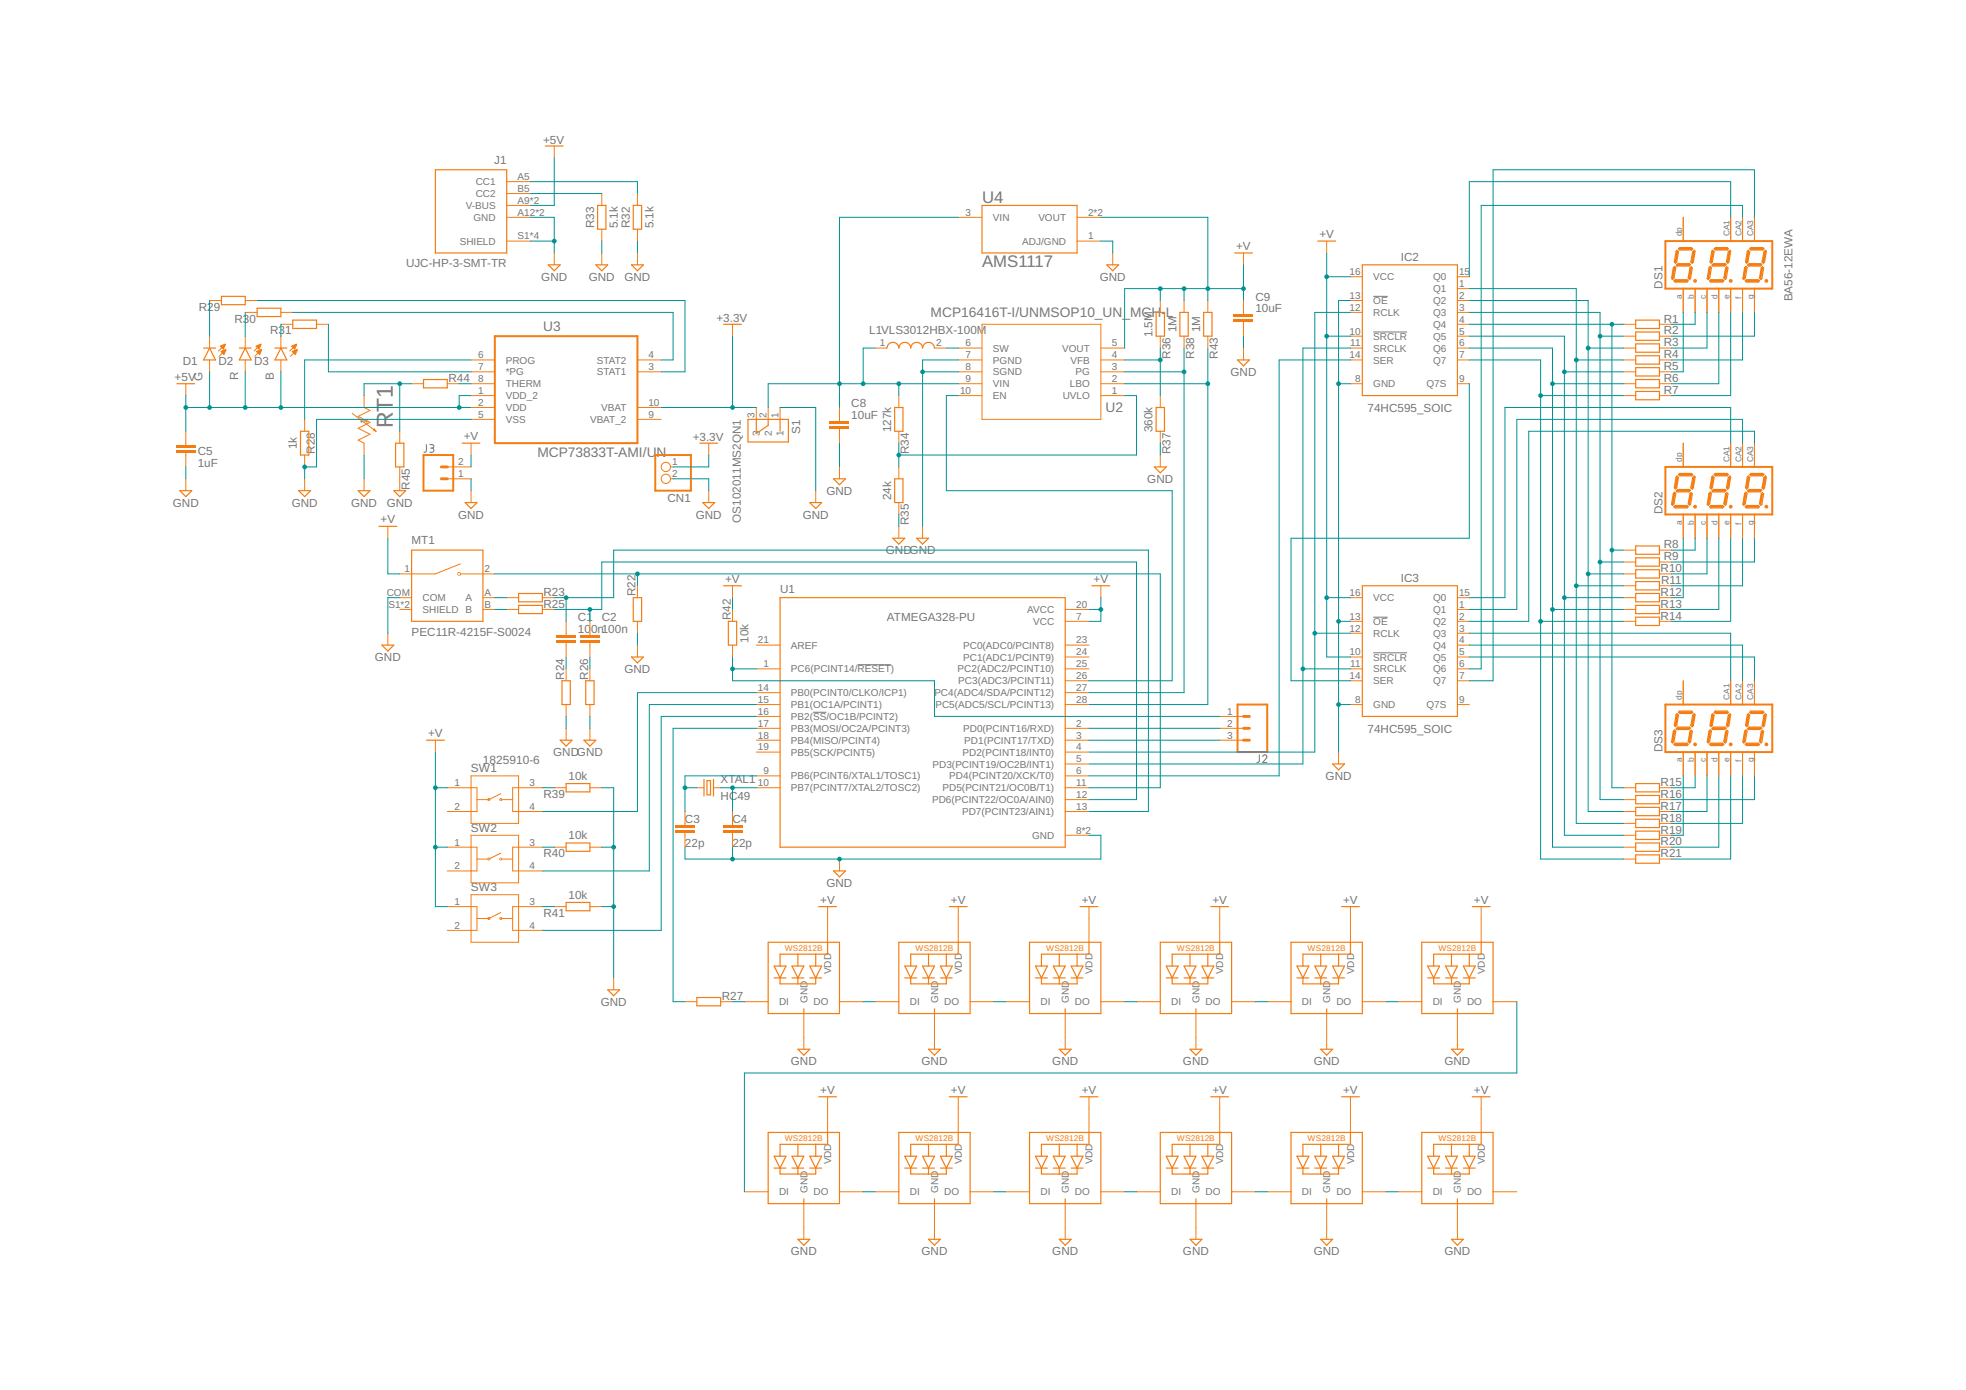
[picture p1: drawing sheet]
<svg xmlns="http://www.w3.org/2000/svg" width="420mm" height="297mm" viewBox="0 0 420 297" stroke-linecap="round" stroke-linejoin="round" font-family="sans-serif">
<defs><g id="words">
<text font-size="4.9" fill="#757575" x="84" y="91.6" transform="rotate(-90 84 91.6)">RT1</text>
<g font-size="3.6" fill="#757575">
<text x="209.9" y="43.4">U4</text>
<text x="209.9" y="57.1">AMS1117</text>
</g>
<g font-size="2.9" fill="#757575">
<text x="116.1" y="70.7">U3</text>
<text x="198.9" y="67.8">MCP16416T-I/UNMSOP10_UN_MCH-</text>
<text x="249.2" y="67.8">L</text>
<text x="236.3" y="88.1">U2</text>
<text x="114.8" y="97.6">MCP73833T-AMI/U</text>
<text x="140.3" y="97.6">N</text>
</g>
<g font-size="2.5" fill="#757575">
<text x="105.6" y="35">J1</text>
<text x="116.1" y="30.7">+5V</text>
<text x="127" y="48.7" transform="rotate(-90 127 48.7)">R33</text>
<text x="132" y="48.8" transform="rotate(-90 132 48.8)">5.1k</text>
<text x="134.6" y="48.7" transform="rotate(-90 134.6 48.7)">R32</text>
<text x="139.7" y="48.8" transform="rotate(-90 139.7 48.8)">5.1k</text>
<text x="264.2" y="53.4">+V</text>
<text x="282" y="50.9">+V</text>
<text x="86.8" y="57.1">UJC-HP-3-SMT-TR</text>
<text x="299.4" y="55.8">IC2</text>
<text x="115.7" y="60">GND</text>
<text x="125.8" y="60">GND</text>
<text x="133.5" y="60">GND</text>
<text x="235" y="60">GND</text>
<text x="268.3" y="64.2">C9</text>
<text x="355.3" y="61.7" transform="rotate(-90 355.3 61.7)">DS1</text>
<text x="383.1" y="64.4" transform="rotate(-90 383.1 64.4)">BA56-12EWA</text>
<text x="42.5" y="66.4">R29</text>
<text x="50.1" y="68.9">R30</text>
<text x="57.7" y="71.5">R31</text>
<text x="153.1" y="68.8">+3.3V</text>
<text x="185.7" y="71.5">L1VLS3012HBX-100M</text>
<text x="251.4" y="71" transform="rotate(-90 251.4 71)">1M</text>
<text x="256.5" y="71" transform="rotate(-90 256.5 71)">1M</text>
<text x="268.3" y="66.8">10uF</text>
<text x="355.6" y="68.9">R1</text>
<text x="355.6" y="71.5">R2</text>
<text x="39.1" y="77.9">D1</text>
<text x="46.7" y="77.9">D2</text>
<text x="54.3" y="77.9">D3</text>
<text x="246.3" y="72.1" transform="rotate(-90 246.3 72.1)">1.5M</text>
<text x="250.1" y="76.7" transform="rotate(-90 250.1 76.7)">R36</text>
<text x="255.2" y="76.7" transform="rotate(-90 255.2 76.7)">R38</text>
<text x="260.3" y="76.7" transform="rotate(-90 260.3 76.7)">R43</text>
<text x="355.6" y="74">R3</text>
<text x="355.6" y="76.5">R4</text>
<text x="37.3" y="81.5">+5V</text>
<text x="43.3" y="81.4" transform="rotate(-90 43.3 81.4)">G</text>
<text x="50.9" y="81.3" transform="rotate(-90 50.9 81.3)">R</text>
<text x="58.5" y="81.1" transform="rotate(-90 58.5 81.1)">B</text>
<text x="95.8" y="81.6">R44</text>
<text x="263" y="80.3">GND</text>
<text x="355.6" y="79.1">R5</text>
<text x="355.6" y="81.6">R6</text>
<text x="181.9" y="89.6">10uF</text>
<text x="181.9" y="87.1">C8</text>
<text x="292.3" y="88">74HC595_SOIC</text>
<text x="355.6" y="84.2">R7</text>
<text x="99.1" y="94.1">+V</text>
<text x="148" y="94.2">+3.3V</text>
<text x="171" y="92.7" transform="rotate(-90 171 92.7)">S1</text>
<text x="190.4" y="92.3" transform="rotate(-90 190.4 92.3)">127k</text>
<text x="246.3" y="92.3" transform="rotate(-90 246.3 92.3)">360k</text>
<text x="42.3" y="99.8">1uF</text>
<text x="42.3" y="97.2">C5</text>
<text x="63.5" y="96" transform="rotate(-90 63.5 96)">1k</text>
<text x="67.3" y="97" transform="rotate(-90 67.3 97)">R28</text>
<text x="194.3" y="97" transform="rotate(-90 194.3 97)">R34</text>
<text x="250.1" y="97" transform="rotate(-90 250.1 97)">R37</text>
<text x="87.6" y="104.6" transform="rotate(-90 87.6 104.6)">R45</text>
<text x="142.7" y="107.3">CN1</text>
<text x="176.6" y="105.7">GND</text>
<text x="190.4" y="106.9" transform="rotate(-90 190.4 106.9)">24k</text>
<text x="245.2" y="103.2">GND</text>
<text x="36.9" y="108.3">GND</text>
<text x="62.3" y="108.3">GND</text>
<text x="75" y="108.3">GND</text>
<text x="81.3" y="111.8">+V</text>
<text x="82.7" y="108.3">GND</text>
<text x="97.9" y="110.8">GND</text>
<text x="148.7" y="110.8">GND</text>
<text x="158.3" y="111.7" transform="rotate(-90 158.3 111.7)">OS102011MS2QN1</text>
<text x="171.5" y="110.8">GND</text>
<text x="194.3" y="112.2" transform="rotate(-90 194.3 112.2)">R35</text>
<text x="355.3" y="109.9" transform="rotate(-90 355.3 109.9)">DS2</text>
<text x="88" y="116.3">MT1</text>
<text x="189.3" y="118.4">GNDGND</text>
<text x="355.6" y="117.2">R8</text>
<text x="355.6" y="119.7">R9</text>
<text x="155" y="124.5">+V</text>
<text x="233.7" y="124.5">+V</text>
<text x="299.4" y="124.4">IC3</text>
<text x="354.9" y="122.2">R10</text>
<text x="355" y="124.8">R11</text>
<text x="116.2" y="127.3">R23</text>
<text x="116.2" y="129.9">R25</text>
<text x="135.8" y="127.5" transform="rotate(-90 135.8 127.5)">R22</text>
<text x="166.7" y="126.8">U1</text>
<text x="354.9" y="127.3">R12</text>
<text x="354.9" y="129.9">R13</text>
<text x="88" y="135.8">PEC11R-4215F-S0024</text>
<text x="123.5" y="135.3">100n100n</text>
<text x="123.5" y="132.8">C1</text>
<text x="128.6" y="132.8">C2</text>
<text x="156.2" y="132.5" transform="rotate(-90 156.2 132.5)">R42</text>
<text x="160" y="137.3" transform="rotate(-90 160 137.3)">10k</text>
<text x="189.6" y="132.8">ATMEGA328-PU</text>
<text x="354.9" y="132.4">R14</text>
<text x="80.1" y="141.3">GND</text>
<text x="133.5" y="143.8">GND</text>
<text x="120.6" y="145.2" transform="rotate(-90 120.6 145.2)">R24</text>
<text x="125.7" y="145.2" transform="rotate(-90 125.7 145.2)">R26</text>
<text x="91.5" y="157.5">+V</text>
<text x="118.2" y="161.6">GNDGND</text>
<text x="292.3" y="156.5">74HC595_SOIC</text>
<text x="355.3" y="160.7" transform="rotate(-90 355.3 160.7)">DS3</text>
<text x="100.7" y="165">SW1</text>
<text x="103.2" y="163.3">1825910-6</text>
<text x="121.5" y="166.7">10k</text>
<text x="154" y="167.3">XTAL1</text>
<text x="283.3" y="166.7">GND</text>
<text x="354.9" y="168">R15</text>
<text x="116.1" y="170.5">R39</text>
<text x="154" y="170.9">HC49</text>
<text x="354.9" y="170.5">R16</text>
<text x="354.9" y="173">R17</text>
<text x="100.7" y="177.7">SW2</text>
<text x="121.5" y="179.4">10k</text>
<text x="146.4" y="176">C3</text>
<text x="156.5" y="176">C4</text>
<text x="354.9" y="175.6">R18</text>
<text x="354.9" y="178.1">R19</text>
<text x="116.1" y="183.2">R40</text>
<text x="146.4" y="181">22p</text>
<text x="156.5" y="181">22p</text>
<text x="354.9" y="180.7">R20</text>
<text x="354.9" y="183.2">R21</text>
<text x="100.7" y="190.4">SW3</text>
<text x="176.6" y="189.5">GND</text>
<text x="116.1" y="195.9">R41</text>
<text x="121.5" y="192.1">10k</text>
<text x="175.3" y="193.1">+V</text>
<text x="203.2" y="193.1">+V</text>
<text x="231.2" y="193.1">+V</text>
<text x="259.1" y="193.1">+V</text>
<text x="287" y="193.1">+V</text>
<text x="315" y="193.1">+V</text>
<text x="128.4" y="214.9">GND</text>
<text x="154.3" y="213.7">R27</text>
<text x="169" y="227.6">GND</text>
<text x="196.9" y="227.6">GND</text>
<text x="224.9" y="227.6">GND</text>
<text x="252.8" y="227.6">GND</text>
<text x="280.8" y="227.6">GND</text>
<text x="308.7" y="227.6">GND</text>
<text x="175.3" y="233.7">+V</text>
<text x="203.2" y="233.7">+V</text>
<text x="231.2" y="233.7">+V</text>
<text x="259.1" y="233.7">+V</text>
<text x="287" y="233.7">+V</text>
<text x="315" y="233.7">+V</text>
<text x="169" y="268.3">GND</text>
<text x="196.9" y="268.3">GND</text>
<text x="224.9" y="268.3">GND</text>
<text x="252.8" y="268.3">GND</text>
<text x="280.8" y="268.3">GND</text>
<text x="308.7" y="268.3">GND</text>
</g>
<g font-size="2.1" fill="#757575">
<text x="101.7" y="39.6">CC1</text>
<text x="110.6" y="38.5">A5</text>
<text x="110.6" y="41">B5</text>
<text x="99.6" y="44.7">V-BUS</text>
<text x="101.2" y="47.2">GND</text>
<text x="101.7" y="42.1">CC2</text>
<text x="110.6" y="43.5">A9*2</text>
<text x="110.6" y="46.1">A12*2</text>
<text x="206.4" y="46.1">3</text>
<text x="212.2" y="47.2">VIN</text>
<text x="221.9" y="47.2">VOUT</text>
<text x="232.5" y="46.1">2*2</text>
<text x="98.2" y="52.3">SHIELD</text>
<text x="110.6" y="51.2">S1*4</text>
<text x="218.5" y="52.3">ADJ/GND</text>
<text x="232.5" y="51.2">1</text>
<text x="288.4" y="58.8">16</text>
<text x="293.5" y="59.9">VCC</text>
<text x="306.3" y="59.9">Q0</text>
<text x="311.8" y="58.8">15</text>
<text x="288.4" y="63.9">13</text>
<text x="293.5" y="65">OE</text>
<text x="306.3" y="62.4">Q1</text>
<text x="306.3" y="65">Q2</text>
<text x="311.8" y="61.3">1</text>
<text x="311.8" y="63.9">2</text>
<text x="288.4" y="66.4">12</text>
<text x="288.4" y="71.5">10</text>
<text x="293.5" y="67.5">RCLK</text>
<text x="306.3" y="67.5">Q3</text>
<text x="306.3" y="70.1">Q4</text>
<text x="311.8" y="66.4">3</text>
<text x="311.8" y="68.9">4</text>
<text x="311.8" y="71.5">5</text>
<text x="102.2" y="76.6">6</text>
<text x="108.1" y="77.7">PROG</text>
<text x="127.5" y="77.7">STAT2</text>
<text x="138.6" y="76.6">4</text>
<text x="188" y="74">1</text>
<text x="200.1" y="74">2</text>
<text x="206.4" y="74">6</text>
<text x="206.4" y="76.6">7</text>
<text x="212.2" y="75.1">SW</text>
<text x="212.2" y="77.7">PGND</text>
<text x="227" y="75.1">VOUT</text>
<text x="228.8" y="77.7">VFB</text>
<text x="237.6" y="76.6">4</text>
<text x="237.6" y="74">5</text>
<text x="288.4" y="76.6">14</text>
<text x="288.6" y="74">11</text>
<text x="293.5" y="77.7">SER</text>
<text x="293.5" y="75.1">SRCLK</text>
<text x="293.5" y="72.6">SRCLR</text>
<text x="306.3" y="72.6">Q5</text>
<text x="306.3" y="75.1">Q6</text>
<text x="306.3" y="77.7">Q7</text>
<text x="311.8" y="74">6</text>
<text x="311.8" y="76.6">7</text>
<text x="102.2" y="79.1">7</text>
<text x="102.2" y="81.6">8</text>
<text x="108.1" y="80.2">*PG</text>
<text x="108.1" y="82.8">THERM</text>
<text x="127.5" y="80.2">STAT1</text>
<text x="138.6" y="79.1">3</text>
<text x="206.4" y="79.1">8</text>
<text x="206.4" y="81.6">9</text>
<text x="212.2" y="80.2">SGND</text>
<text x="212.2" y="82.8">VIN</text>
<text x="228.7" y="82.8">LBO</text>
<text x="229.8" y="80.2">PG</text>
<text x="237.6" y="81.6">2</text>
<text x="237.6" y="79.1">3</text>
<text x="289.6" y="81.6">8</text>
<text x="293.5" y="82.8">GND</text>
<text x="304.9" y="82.8">Q7S</text>
<text x="311.8" y="81.6">9</text>
<text x="102.2" y="84.2">1</text>
<text x="102.2" y="86.7">2</text>
<text x="102.2" y="89.3">5</text>
<text x="108.1" y="85.3">VDD_2</text>
<text x="108.1" y="87.8">VDD</text>
<text x="128.5" y="87.8">VBAT</text>
<text x="138.6" y="89.3">9</text>
<text x="138.6" y="86.7">10</text>
<text x="161.3" y="89.3" transform="rotate(-90 161.3 89.3)">3</text>
<text x="163.8" y="89.3" transform="rotate(-90 163.8 89.3)">2</text>
<text x="166.3" y="89.3" transform="rotate(-90 166.3 89.3)">1</text>
<text x="205.2" y="84.2">10</text>
<text x="212.2" y="85.3">EN</text>
<text x="227.1" y="85.3">UVLO</text>
<text x="237.6" y="84.2">1</text>
<text x="78.6" y="90.6" transform="rotate(-90 78.6 90.6)">1</text>
<text x="108.1" y="90.4">VSS</text>
<text x="126.1" y="90.4">VBAT_2</text>
<text x="162.4" y="93.1" transform="rotate(-90 162.4 93.1)">3</text>
<text x="164.9" y="93.1" transform="rotate(-90 164.9 93.1)">2</text>
<text x="167.5" y="93.1" transform="rotate(-90 167.5 93.1)">1</text>
<text x="97.9" y="102">1</text>
<text x="97.9" y="99.4">2</text>
<text x="143.6" y="102">2</text>
<text x="143.6" y="99.4">1</text>
<text x="86.4" y="122.3">1</text>
<text x="103.6" y="122.3">2</text>
<text x="82.6" y="127.4">COM</text>
<text x="83" y="129.9">S1*2</text>
<text x="90.3" y="128.5">COM</text>
<text x="90.3" y="131">SHIELD B</text>
<text x="99.5" y="128.5">A</text>
<text x="103.6" y="127.4">A</text>
<text x="103.6" y="129.9">B</text>
<text x="219.5" y="131">AVCC</text>
<text x="230" y="129.9">20</text>
<text x="288.4" y="127.4">16</text>
<text x="293.5" y="128.5">VCC</text>
<text x="306.3" y="128.5">Q0</text>
<text x="306.3" y="131">Q1</text>
<text x="311.8" y="127.4">15</text>
<text x="311.8" y="129.9">1</text>
<text x="162" y="137.5">21</text>
<text x="220.8" y="133.6">VCC</text>
<text x="230" y="132.4">7</text>
<text x="230" y="137.5">23</text>
<text x="288.4" y="132.4">13</text>
<text x="288.4" y="135">12</text>
<text x="293.5" y="133.6">OE</text>
<text x="293.5" y="136.1">RCLK</text>
<text x="306.3" y="133.6">Q2</text>
<text x="306.3" y="136.1">Q3</text>
<text x="311.8" y="132.4">2</text>
<text x="311.8" y="135">3</text>
<text x="311.8" y="137.5">4</text>
<text x="163.2" y="142.6">1</text>
<text x="169" y="138.6">AREF</text>
<text x="169" y="143.7">PC6(PCINT14/RESET)</text>
<text x="204.7" y="143.7">PC2(ADC2/PCINT10)</text>
<text x="205.8" y="141.2">PC1(ADC1/PCINT9)</text>
<text x="205.8" y="138.6">PC0(ADC0/PCINT8)</text>
<text x="230" y="142.6">25</text>
<text x="230" y="140.1">24</text>
<text x="288.4" y="140.1">10</text>
<text x="288.6" y="142.6">11</text>
<text x="293.5" y="143.7">SRCLK</text>
<text x="293.5" y="141.2">SRCLR</text>
<text x="306.3" y="138.6">Q4</text>
<text x="306.3" y="141.2">Q5</text>
<text x="306.3" y="143.7">Q6</text>
<text x="311.8" y="140.1">5</text>
<text x="311.8" y="142.6">6</text>
<text x="162" y="147.7">14</text>
<text x="169" y="148.8">PB0(PCINT0/CLKO/ICP1)</text>
<text x="199.7" y="148.8">PC4(ADC4/SDA/PCINT12)</text>
<text x="204.8" y="146.2">PC3(ADC3/PCINT11)</text>
<text x="230" y="147.7">27</text>
<text x="230" y="145.1">26</text>
<text x="288.4" y="145.1">14</text>
<text x="293.5" y="146.2">SER</text>
<text x="306.3" y="146.2">Q7</text>
<text x="311.8" y="145.1">7</text>
<text x="162" y="155.3">17</text>
<text x="162" y="152.7">16</text>
<text x="162" y="150.2">15</text>
<text x="169" y="153.9">PB2(SS/OC1B/PCINT2)</text>
<text x="169" y="151.3">PB1(OC1A/PCINT1)</text>
<text x="199.9" y="151.3">PC5(ADC5/SCL/PCINT13)</text>
<text x="230" y="155.3">2</text>
<text x="230" y="150.2">28</text>
<text x="262.2" y="152.7">1</text>
<text x="262.2" y="155.3">2</text>
<text x="289.6" y="150.2">8</text>
<text x="293.5" y="151.3">GND</text>
<text x="304.9" y="151.3">Q7S</text>
<text x="311.8" y="150.2">9</text>
<text x="162" y="160.4">19</text>
<text x="162" y="157.8">18</text>
<text x="169" y="161.5">PB5(SCK/PCINT5)</text>
<text x="169" y="158.9">PB4(MISO/PCINT4)</text>
<text x="169" y="156.4">PB3(MOSI/OC2A/PCINT3)</text>
<text x="205.7" y="161.5">PD2(PCINT18/INT0)</text>
<text x="205.8" y="156.4">PD0(PCINT16/RXD)</text>
<text x="206.1" y="158.9">PD1(PCINT17/TXD)</text>
<text x="230" y="160.4">4</text>
<text x="230" y="157.8">3</text>
<text x="262.2" y="157.8">3</text>
<text x="97.1" y="168">1</text>
<text x="113.2" y="168">3</text>
<text x="162" y="168">10</text>
<text x="163.2" y="165.4">9</text>
<text x="169" y="166.6">PB6(PCINT6/XTAL1/TOSC1)</text>
<text x="199.3" y="164">PD3(PCINT19/OC2B/INT1)</text>
<text x="202.9" y="166.6">PD4(PCINT20/XCK/T0)</text>
<text x="230" y="168">11</text>
<text x="230" y="165.4">6</text>
<text x="230" y="162.9">5</text>
<text x="97.1" y="173.1">2</text>
<text x="113.2" y="173.1">4</text>
<text x="169" y="169.1">PB7(PCINT7/XTAL2/TOSC2)</text>
<text x="199.2" y="171.6">PD6(PCINT22/OC0A/AIN0)</text>
<text x="201.4" y="169.1">PD5(PCINT21/OC0B/T1)</text>
<text x="230" y="173.1">13</text>
<text x="230" y="170.5">12</text>
<text x="205.6" y="174.2">PD7(PCINT23/AIN1)</text>
<text x="220.6" y="179.3">GND</text>
<text x="230" y="178.1">8*2</text>
<text x="97.1" y="180.7">1</text>
<text x="97.1" y="185.8">2</text>
<text x="113.2" y="180.7">3</text>
<text x="113.2" y="185.8">4</text>
<text x="97.1" y="193.4">1</text>
<text x="113.2" y="193.4">3</text>
<text x="97.1" y="198.5">2</text>
<text x="113.2" y="198.5">4</text>
<text x="177.6" y="208.2" transform="rotate(-90 177.6 208.2)">VDD</text>
<text x="205.6" y="208.2" transform="rotate(-90 205.6 208.2)">VDD</text>
<text x="233.5" y="208.2" transform="rotate(-90 233.5 208.2)">VDD</text>
<text x="261.4" y="208.2" transform="rotate(-90 261.4 208.2)">VDD</text>
<text x="289.4" y="208.2" transform="rotate(-90 289.4 208.2)">VDD</text>
<text x="317.3" y="208.2" transform="rotate(-90 317.3 208.2)">VDD</text>
<text x="166.5" y="214.8">DI</text>
<text x="172.5" y="214.3" transform="rotate(-90 172.5 214.3)">GND</text>
<text x="173.8" y="214.8">DO</text>
<text x="194.4" y="214.8">DI</text>
<text x="200.5" y="214.3" transform="rotate(-90 200.5 214.3)">GND</text>
<text x="201.8" y="214.8">DO</text>
<text x="222.4" y="214.8">DI</text>
<text x="228.4" y="214.3" transform="rotate(-90 228.4 214.3)">GND</text>
<text x="229.7" y="214.8">DO</text>
<text x="250.3" y="214.8">DI</text>
<text x="256.4" y="214.3" transform="rotate(-90 256.4 214.3)">GND</text>
<text x="257.7" y="214.8">DO</text>
<text x="278.2" y="214.8">DI</text>
<text x="284.3" y="214.3" transform="rotate(-90 284.3 214.3)">GND</text>
<text x="285.6" y="214.8">DO</text>
<text x="306.2" y="214.8">DI</text>
<text x="312.2" y="214.3" transform="rotate(-90 312.2 214.3)">GND</text>
<text x="313.5" y="214.8">DO</text>
<text x="177.6" y="248.8" transform="rotate(-90 177.6 248.8)">VDD</text>
<text x="205.6" y="248.8" transform="rotate(-90 205.6 248.8)">VDD</text>
<text x="233.5" y="248.8" transform="rotate(-90 233.5 248.8)">VDD</text>
<text x="261.4" y="248.8" transform="rotate(-90 261.4 248.8)">VDD</text>
<text x="289.4" y="248.8" transform="rotate(-90 289.4 248.8)">VDD</text>
<text x="317.3" y="248.8" transform="rotate(-90 317.3 248.8)">VDD</text>
<text x="166.5" y="255.4">DI</text>
<text x="172.5" y="254.9" transform="rotate(-90 172.5 254.9)">GND</text>
<text x="173.8" y="255.4">DO</text>
<text x="194.4" y="255.4">DI</text>
<text x="200.5" y="254.9" transform="rotate(-90 200.5 254.9)">GND</text>
<text x="201.8" y="255.4">DO</text>
<text x="222.4" y="255.4">DI</text>
<text x="228.4" y="254.9" transform="rotate(-90 228.4 254.9)">GND</text>
<text x="229.7" y="255.4">DO</text>
<text x="250.3" y="255.4">DI</text>
<text x="256.4" y="254.9" transform="rotate(-90 256.4 254.9)">GND</text>
<text x="257.7" y="255.4">DO</text>
<text x="278.2" y="255.4">DI</text>
<text x="284.3" y="254.9" transform="rotate(-90 284.3 254.9)">GND</text>
<text x="285.6" y="255.4">DO</text>
<text x="306.2" y="255.4">DI</text>
<text x="312.2" y="254.9" transform="rotate(-90 312.2 254.9)">GND</text>
<text x="313.5" y="255.4">DO</text>
</g>
<g font-size="1.8" fill="#757575">
<text x="359.5" y="50.5" transform="rotate(-90 359.5 50.5)">dp</text>
<text x="369.6" y="50.5" transform="rotate(-90 369.6 50.5)">CA1</text>
<text x="372.2" y="50.5" transform="rotate(-90 372.2 50.5)">CA2</text>
<text x="374.7" y="50.5" transform="rotate(-90 374.7 50.5)">CA3</text>
<text x="359.5" y="63.8" transform="rotate(-90 359.5 63.8)">a</text>
<text x="362" y="63.8" transform="rotate(-90 362 63.8)">b</text>
<text x="364.5" y="63.8" transform="rotate(-90 364.5 63.8)">c</text>
<text x="367.1" y="63.8" transform="rotate(-90 367.1 63.8)">d</text>
<text x="369.6" y="63.9" transform="rotate(-90 369.6 63.9)">e</text>
<text x="372.2" y="63.8" transform="rotate(-90 372.2 63.8)">f</text>
<text x="374.7" y="63.9" transform="rotate(-90 374.7 63.9)">g</text>
<text x="359.5" y="98.8" transform="rotate(-90 359.5 98.8)">dp</text>
<text x="369.6" y="98.8" transform="rotate(-90 369.6 98.8)">CA1</text>
<text x="372.2" y="98.8" transform="rotate(-90 372.2 98.8)">CA2</text>
<text x="374.7" y="98.8" transform="rotate(-90 374.7 98.8)">CA3</text>
<text x="359.5" y="112.1" transform="rotate(-90 359.5 112.1)">a</text>
<text x="362" y="112.1" transform="rotate(-90 362 112.1)">b</text>
<text x="364.5" y="112.1" transform="rotate(-90 364.5 112.1)">c</text>
<text x="367.1" y="112.1" transform="rotate(-90 367.1 112.1)">d</text>
<text x="369.6" y="112.1" transform="rotate(-90 369.6 112.1)">e</text>
<text x="372.2" y="112.1" transform="rotate(-90 372.2 112.1)">f</text>
<text x="374.7" y="112.1" transform="rotate(-90 374.7 112.1)">g</text>
<text x="359.5" y="149.5" transform="rotate(-90 359.5 149.5)">dp</text>
<text x="369.6" y="149.5" transform="rotate(-90 369.6 149.5)">CA1</text>
<text x="372.2" y="149.5" transform="rotate(-90 372.2 149.5)">CA2</text>
<text x="374.7" y="149.5" transform="rotate(-90 374.7 149.5)">CA3</text>
<text x="359.5" y="162.9" transform="rotate(-90 359.5 162.9)">a</text>
<text x="362" y="162.9" transform="rotate(-90 362 162.9)">b</text>
<text x="364.5" y="162.9" transform="rotate(-90 364.5 162.9)">c</text>
<text x="367.1" y="162.9" transform="rotate(-90 367.1 162.9)">d</text>
<text x="369.6" y="162.9" transform="rotate(-90 369.6 162.9)">e</text>
<text x="372.2" y="162.9" transform="rotate(-90 372.2 162.9)">f</text>
<text x="374.7" y="162.9" transform="rotate(-90 374.7 162.9)">g</text>
</g>
<g font-size="1.8" fill="#f57c10">
<text x="167.7" y="203.1">WS2812B</text>
<text x="195.7" y="203.1">WS2812B</text>
<text x="223.6" y="203.1">WS2812B</text>
<text x="251.5" y="203.1">WS2812B</text>
<text x="279.5" y="203.1">WS2812B</text>
<text x="307.4" y="203.1">WS2812B</text>
<text x="167.7" y="243.8">WS2812B</text>
<text x="195.7" y="243.8">WS2812B</text>
<text x="223.6" y="243.8">WS2812B</text>
<text x="251.5" y="243.8">WS2812B</text>
<text x="279.5" y="243.8">WS2812B</text>
<text x="307.4" y="243.8">WS2812B</text>
</g>
</g></defs>
<path d="M293.5 63.3h3.1M293.5 71h7.2M91.1 95v1.4l-.5 .2M91.8 95h.6a.37 .37 0 0 1 .3 .4 .37 .37 0 0 1-.3 .4h-.4M92.3 95.8a.44 .44 0 0 1 .4 .4 .44 .44 0 0 1-.4 .4h-.5M293.5 131.9h3.1M293.5 139.5h7.2M173.8 152.2h2.8M183.3 142h7.1M269.1 161.3v1.4l-.5 .2M269.9 161.7a.44 .44 0 0 1 .6-.4 .44 .44 0 0 1 .1 .7l-.7 .9h.8" fill="none" stroke="#757575" stroke-width=".21"/>
<g fill="none" stroke="#f57c10" stroke-width=".25">
<path d="M357.6 57.2l.3-.3 .2 .3-.3 2.2-.4 .3-.2-.2zM358 59.8h2.5l.3 .2-.3 .3h-2.5l-.3-.3zM358.2 53.7l.2-.2 .3 .3-.4 2.2-.2 .2-.3-.2zM358.6 56.3h2.5l.2 .3-.3 .3h-2.6l-.2-.2zM358.7 53.2l.3-.3h2.5l.3 .3-.3 .2h-2.5zM361.2 57.3l.2-.3 .3 .3-.4 2.2-.2 .2-.3-.3zM361.8 53.8l.3-.3 .2 .2-.4 2.3-.3 .3-.3-.3zM365.5 56.9l.3 .3-.4 2.2-.3 .3-.3-.2 .4-2.3zM365.6 59.8h2.6l.2 .2-.2 .3h-2.6l-.2-.3zM365.8 53.7l.2-.2 .3 .3-.3 2.2-.3 .2-.3-.2zM366.2 56.3h2.5l.2 .3-.3 .3h-2.6l-.1-.2zM366.3 53.2l.3-.3h2.5l.3 .3-.3 .2h-2.5z"/>
<path d="M368.8 57.3l.2-.3 .3 .3-.4 2.2-.2 .2-.3-.3zM369.4 53.8l.3-.3 .2 .2-.4 2.3-.3 .3-.2-.3zM373.1 56.9l.3 .3-.4 2.2-.3 .3-.2-.2 .4-2.3zM373.2 59.8h2.6l.2 .2-.2 .3h-2.6l-.2-.3zM373.4 53.7l.2-.2 .3 .3-.4 2.2-.2 .2-.3-.2zM373.8 56.3h2.5l.2 .3-.3 .3h-2.5l-.2-.2zM373.9 53.2l.3-.3h2.5l.3 .3-.3 .2h-2.5zM376.4 57.3l.3-.3 .2 .3-.4 2.2-.2 .2-.3-.3zM377 53.8l.3-.3 .2 .2-.4 2.3-.2 .3-.3-.3z"/>
</g>
<g fill="none" stroke="#f57c10" stroke-width=".42">
<path d="M355.9 51.5h22.9v10.2h-22.9zM357.8 57.2l-.4 2.3M358.5 53.8l-.4 2.2M358.5 56.6h2.5M359 53.2h2.5M361.4 57.4l-.4 2M362 53.8l-.4 2.2M365.4 57.2l-.3 2.3M366.1 56.6h2.5M366.1 53.8l-.4 2.2M366.6 53.2h2.5M369 57.4l-.4 2"/>
<path d="M369.6 53.8l-.4 2.2M373 57.2l-.3 2.3M373.7 56.6h2.5M373.7 53.8l-.4 2.2M374.2 53.2h2.5M376.6 57.4l-.4 2M377.2 53.8l-.3 2.2M358.1 60h2.4M365.7 60h2.4M373.3 60h2.4"/>
</g>
<path d="M359.7 46.4v5.2M369.9 46.4v5.2M372.4 46.4v5.2M374.9 46.4v5.2M359.7 61.6v5.2M362.3 61.6v5.2M364.8 61.6v5.2M367.3 61.6v5.2M369.9 61.6v5.2M372.4 61.6v5.2M374.9 61.6v5.2" fill="none" stroke="#f57c10" stroke-width=".21"/>
<path d="M362.1 60h.3M369.7 60h.3M377.4 60h.2" fill="none" stroke="#f57c10" stroke-width=".32"/>
<g fill="#f57c10">
<path d="M361.9 59.8a.41 .41 0 0 1 .7 0 .41 .41 0 0 1-.2 .6 .41 .41 0 0 1-.6-.4l.5-.1 .1 .2-.6-.1z" fill-rule="evenodd"/>
<path d="M369.5 59.8a.41 .41 0 0 1 .7 0 .41 .41 0 0 1-.2 .6 .41 .41 0 0 1-.5-.4l.4-.1 .1 .2-.5-.1z" fill-rule="evenodd"/>
<path d="M377.1 59.8a.41 .41 0 0 1 .7 0 .41 .41 0 0 1-.2 .6 .41 .41 0 0 1-.5-.4l.4-.1 .1 .2-.5-.1z" fill-rule="evenodd"/>
</g>
<g fill="#f57c10">
<path d="M362.1 59.7l.5 .1 .1 .2-.2 .4-.6-.2-.1-.2 .5-.1 .1 .2-.6-.1zM362.1 59.7l-.3 .3 .6 .1-.1-.2-.5 .1 .1 .2 .6 .2 .2-.4-.1-.2z"/>
<path d="M369.7 59.7l.5 .1 .1 .2-.2 .4-.6-.2v-.2l.4-.1 .1 .2-.5-.1zM369.7 59.7l-.2 .3 .5 .1-.1-.2-.4 .1v.2l.6 .2 .2-.4-.1-.2z"/>
<path d="M377.3 59.7l.5 .1 .1 .2-.2 .4-.6-.2v-.2l.4-.1 .1 .2-.5-.1zM377.3 59.7l-.2 .3 .5 .1-.1-.2-.4 .1v.2l.6 .2 .2-.4-.1-.2z"/>
</g>
<g fill="none" stroke="#f57c10" stroke-width=".21">
<path d="M359.7 46.4v5.1M369.9 46.4v5.1M372.4 46.4v5.1M374.9 46.4v5.1M347 69.3h2.6M354.6 69.3h2.6M359.7 61.7v5.1M362.3 61.7v5.1M364.8 61.7v5.1M367.3 61.7v5.1M369.9 61.7v5.1M372.4 61.7v5.1"/>
<path d="M374.9 61.7v5.1M359.7 94.7v5.2M369.9 94.7v5.2M372.4 94.7v5.2M374.9 94.7v5.2M359.7 109.8v5.2M362.3 109.8v5.2M364.8 109.8v5.2M367.3 109.8v5.2M369.9 109.8v5.2M372.4 109.8v5.2M374.9 109.8v5.2"/>
</g>
<g fill="none" stroke="#f57c10" stroke-width=".25">
<path d="M349.6 68.4h5v1.8h-5zM357.7 108.3l.3-.3h2.5l.3 .3-.3 .2h-2.5zM357.9 105.2l.2 .2-.3 2.3-.4 .3-.2-.2 .4-2.3zM358.2 104.9l.4-.3h2.5l.2 .2-.3 .3h-2.6zM358.4 101.7l.3 .3-.4 2.2-.2 .3-.3-.3 .4-2.3zM358.7 101.4l.3-.2h2.5l.3 .2-.3 .3h-2.5zM361.2 105.5l.2-.2 .3 .2-.4 2.3-.2 .2-.3-.3zM362.1 101.7l.2 .2-.4 2.4-.3 .2-.3-.3 .5-2.2zM365.5 105.2l.3 .2-.4 2.3-.3 .3-.3-.2 .4-2.3zM365.6 108h2.6l.2 .3-.2 .2h-2.6l-.2-.2zM365.9 104.9l.3-.3h2.5l.2 .2-.3 .3h-2.6zM366 101.7l.3 .3-.3 2.2-.3 .3-.3-.3 .4-2.3z"/>
<path d="M366.3 101.4l.3-.2h2.5l.3 .2-.3 .3h-2.5zM368.8 105.5l.2-.2 .3 .2-.4 2.3-.2 .2-.3-.3zM369.4 102l.3-.3 .2 .2-.4 2.4-.3 .2-.2-.3zM373.1 105.2l.3 .2-.4 2.3-.3 .3-.2-.2 .4-2.3zM373.2 108h2.6l.2 .3-.2 .2h-2.6l-.2-.2zM373.4 101.9l.2-.2 .3 .3-.4 2.2-.2 .3-.3-.3zM373.8 104.6h2.5l.2 .2-.3 .3h-2.5l-.2-.2zM373.9 101.4l.3-.2h2.5l.3 .2-.3 .3h-2.5zM376.4 105.5l.3-.2 .2 .2-.4 2.3-.2 .2-.3-.3zM377 102l.3-.3 .2 .2-.4 2.4-.2 .2-.3-.3z"/>
</g>
<g fill="none" stroke="#f57c10" stroke-width=".42">
<path d="M355.9 99.8h22.9v10.1h-22.9zM357.8 105.5l-.4 2.3M358.1 108.3h2.4M358.5 102.1l-.4 2.1M358.5 104.9h2.5M359 101.4h2.5M361.4 105.6l-.4 2.1M362 102.1l-.4 2.1M365.4 105.5l-.3 2.3M365.7 108.3h2.4M366.1 104.9h2.5M366.1 102.1l-.4 2.1"/>
<path d="M366.6 101.4h2.5M369 105.6l-.4 2.1M369.6 102.1l-.4 2.1M373 105.5l-.3 2.3M373.3 108.3h2.4M373.7 104.9h2.5M373.7 102.1l-.4 2.1M374.2 101.4h2.5M376.6 105.6l-.4 2.1M377.2 102.1l-.3 2.1"/>
</g>
<path d="M362.1 108.3h.3M369.7 108.3h.3M377.4 108.3h.2" fill="none" stroke="#f57c10" stroke-width=".32"/>
<g fill="#f57c10">
<path d="M361.9 108.1a.41 .41 0 0 1 .7-.1 .41 .41 0 0 1-.2 .7 .41 .41 0 0 1-.6-.4l.5-.1 .1 .1h-.6z" fill-rule="evenodd"/>
<path d="M369.5 108.1a.41 .41 0 0 1 .7-.1 .41 .41 0 0 1-.2 .7 .41 .41 0 0 1-.5-.4l.4-.1 .1 .1h-.5z" fill-rule="evenodd"/>
<path d="M377.1 108.1a.41 .41 0 0 1 .7-.1 .41 .41 0 0 1-.2 .7 .41 .41 0 0 1-.5-.4l.4-.1 .1 .1h-.5z" fill-rule="evenodd"/>
</g>
<g fill="#f57c10">
<path d="M362.1 107.9h.2l.3 .2 .1 .2-.2 .3-.2 .1-.4-.2-.1-.2 .5-.1 .1 .1h-.6zM362.1 107.9l-.3 .4h.6l-.1-.1-.5 .1 .1 .2 .4 .2 .2-.1 .2-.3-.1-.2-.3-.2z"/>
<path d="M369.7 107.9h.2l.3 .2 .1 .2-.2 .3-.2 .1-.4-.2v-.2l.4-.1 .1 .1h-.5zM369.7 107.9l-.2 .4h.5l-.1-.1-.4 .1v.2l.4 .2 .2-.1 .2-.3-.1-.2-.3-.2z"/>
<path d="M377.3 107.9h.2l.3 .2 .1 .2-.2 .3-.2 .1-.4-.2v-.2l.4-.1 .1 .1h-.5zM377.3 107.9l-.2 .4h.5l-.1-.1-.4 .1v.2l.4 .2 .2-.1 .2-.3-.1-.2-.3-.2z"/>
</g>
<g fill="none" stroke="#f57c10" stroke-width=".21">
<path d="M359.7 94.7v5.1M369.9 94.7v5.1M372.4 94.7v5.1M374.9 94.7v5.1M347 117.6h2.6M354.6 117.6h2.6M359.7 109.9v5.1M362.3 109.9v5.1M364.8 109.9v5.1M367.3 109.9v5.1M369.9 109.9v5.1M372.4 109.9v5.1"/>
<path d="M374.9 109.9v5.1M347 120.1h2.6M347 122.6h2.6M347 125.2h2.6M347 127.7h2.6M347 130.2h2.6M347 132.8h2.6M354.6 120.1h2.6M354.6 122.6h2.6M354.6 125.2h2.6M354.6 127.7h2.6M354.6 130.2h2.6"/>
<path d="M354.6 132.8h2.6M359.7 145.5v5.2M369.9 145.5v5.2M372.4 145.5v5.2M374.9 145.5v5.2M359.7 160.6v5.2M362.3 160.6v5.2M364.8 160.6v5.2M367.3 160.6v5.2M369.9 160.6v5.2M372.4 160.6v5.2M374.9 160.6v5.2"/>
</g>
<g fill="none" stroke="#f57c10" stroke-width=".25">
<path d="M349.6 116.7h5v1.7h-5zM349.6 119.2h5v1.8h-5zM349.6 121.8h5v1.7h-5zM349.6 124.3h5v1.8h-5zM349.6 126.8h5v1.8h-5zM349.6 129.4h5v1.7h-5zM349.6 131.9h5v1.8h-5zM357.9 156l.2 .2-.3 2.2-.4 .4-.2-.2 .4-2.3zM358 158.8h2.5l.3 .3-.3 .2h-2.5l-.3-.2zM358.2 152.7l.2-.2 .3 .3-.4 2.2-.2 .3-.3-.3zM358.2 155.7l.4-.3h2.5l.2 .2-.3 .3h-2.6zM359 152h2.5l.3 .2-.3 .3h-2.5l-.3-.3z"/>
<path d="M361.2 156.3l.2-.3 .3 .3-.4 2.3-.2 .2-.3-.3zM361.8 152.8l.3-.3 .2 .2-.4 2.4-.3 .2-.3-.3zM365.2 156.3l.3-.3 .3 .2-.4 2.2-.3 .4-.3-.2zM365.6 158.8h2.6l.2 .3-.2 .2h-2.6l-.2-.2zM365.8 152.7l.2-.2 .3 .3-.3 2.2-.3 .3-.3-.3zM366.2 155.4h2.5l.2 .2-.3 .3h-2.6l-.1-.2zM366.6 152h2.5l.3 .2-.3 .3h-2.5l-.3-.3zM368.8 156.3l.2-.3 .3 .3-.4 2.3-.2 .2-.3-.3zM369.4 152.8l.3-.3 .2 .2-.4 2.4-.3 .2-.2-.3zM373.1 156l.3 .2-.4 2.2-.3 .4-.2-.2 .4-2.3zM373.2 158.8h2.6l.2 .3-.2 .2h-2.6l-.2-.2zM373.4 152.7l.2-.2 .3 .3-.4 2.2-.2 .3-.3-.3z"/>
<path d="M373.8 155.4h2.5l.2 .2-.3 .3h-2.5l-.2-.2zM373.9 152.2l.3-.2h2.5l.3 .2-.3 .3h-2.5zM376.4 156.3l.3-.3 .2 .3-.4 2.3-.2 .2-.3-.3zM377 152.8l.3-.3 .2 .2-.4 2.4-.2 .2-.3-.3z"/>
</g>
<g fill="none" stroke="#f57c10" stroke-width=".42">
<path d="M355.9 150.6h22.9v10.1h-22.9zM357.8 156.3l-.4 2.3M358.1 159.1h2.4M358.5 152.8l-.4 2.2M358.5 155.6h2.5M359 152.2h2.5M361.4 156.4l-.4 2M362 152.8l-.4 2.2M365.4 156.3l-.3 2.3M365.7 159.1h2.4M366.1 155.6h2.5M366.1 152.8l-.4 2.2"/>
<path d="M366.6 152.2h2.5M369 156.4l-.4 2M369.6 152.8l-.4 2.2M373 156.3l-.3 2.3M373.3 159.1h2.4M373.7 155.6h2.5M373.7 152.8l-.4 2.2M374.2 152.2h2.5M376.6 156.4l-.4 2M377.2 152.8l-.3 2.2"/>
</g>
<path d="M362.1 159.1h.3M369.7 159.1h.3M377.4 159.1h.2" fill="none" stroke="#f57c10" stroke-width=".32"/>
<g fill="#f57c10">
<path d="M361.9 158.9a.41 .41 0 0 1 .7 0 .41 .41 0 0 1-.2 .6 .41 .41 0 0 1-.6-.4l.5-.1 .1 .1h-.6z" fill-rule="evenodd"/>
<path d="M369.5 158.9a.41 .41 0 0 1 .7 0 .41 .41 0 0 1-.2 .6 .41 .41 0 0 1-.5-.4l.4-.1 .1 .1h-.5z" fill-rule="evenodd"/>
<path d="M377.1 158.9a.41 .41 0 0 1 .7 0 .41 .41 0 0 1-.2 .6 .41 .41 0 0 1-.5-.4l.4-.1 .1 .1h-.5z" fill-rule="evenodd"/>
</g>
<g fill="#f57c10">
<path d="M361.9 158.9l.4-.2h.2l.2 .4-.1 .2-.5 .1-.3-.3 .6-.1-.1 .2-.5-.1zM362.1 158.7l-.3 .4h.6l-.1-.1-.5 .1 .1 .2 .6 .1 .2-.3-.1-.2-.3-.2z"/>
<path d="M369.5 158.9l.4-.2h.2l.2 .4-.1 .2-.5 .1-.2-.3 .5-.1-.1 .2-.4-.1zM369.7 158.7l-.2 .4h.5l-.1-.1-.4 .1v.2l.6 .1 .2-.3-.1-.2-.3-.2z"/>
<path d="M377.1 158.9l.4-.2h.2l.2 .4-.1 .2-.5 .1-.2-.3 .5-.1-.1 .2-.4-.1zM377.3 158.7l-.2 .4h.5l-.1-.1-.4 .1v.2l.6 .1 .2-.3-.1-.2-.3-.2z"/>
</g>
<g fill="none" stroke="#f57c10" stroke-width=".21">
<path d="M288.6 59.1h2.5M311.5 59.1h2.5M288.6 76.9h2.5M288.6 64.2h2.5M288.6 66.8h2.5M288.6 74.4h2.5M288.6 71.8h2.5M311.5 76.9h2.5M311.5 64.2h2.5M311.5 66.8h2.5M311.5 74.4h2.5M311.5 71.8h2.5"/>
<path d="M311.5 61.7h2.5M311.5 69.3h2.5M288.6 82h2.5M311.5 82h2.5M98.4 120.5l-5.4 2.1M288.6 127.7h2.5M288.6 132.8h2.5M288.6 135.3h2.5M311.5 127.7h2.5M311.5 132.8h2.5M311.5 135.3h2.5M311.5 130.2h2.5"/>
<path d="M311.5 137.9h2.5M288.6 145.5h2.5M288.6 150.6h2.5M288.6 142.9h2.5M288.6 140.4h2.5M311.5 145.5h2.5M311.5 150.6h2.5M311.5 142.9h2.5M311.5 140.4h2.5M359.7 145.5v5.1M369.9 145.5v5.1M372.4 145.5v5.1"/>
<path d="M374.9 145.5v5.1M347 168.3h2.6M347 170.9h2.6M347 173.4h2.6M347 176h2.6M347 178.5h2.6M354.6 168.3h2.6M354.6 170.9h2.6M354.6 173.4h2.6M354.6 176h2.6M354.6 178.5h2.6M359.7 160.7v5.1"/>
<path d="M362.3 160.7v5.1M364.8 160.7v5.1M367.3 160.7v5.1M369.9 160.7v5.1M372.4 160.7v5.1M374.9 160.7v5.1M347 181h2.6M347 183.6h2.6M354.6 181h2.6M354.6 183.6h2.6"/>
</g>
<path d="M291.1 56.6h20.4v27.9h-20.4zM291.1 125.2h20.4v27.9h-20.4zM349.6 167.4h5v1.8h-5zM349.6 170h5v1.8h-5zM349.6 172.5h5v1.8h-5zM349.6 175.1h5v1.7h-5zM349.6 177.6h5v1.8h-5zM349.6 180.1h5v1.8h-5zM349.6 182.7h5v1.8h-5z" fill="none" stroke="#f57c10" stroke-width=".25"/>
<path d="M97.9 122.3a.41 .41 0 0 1 .6 .2 .41 .41 0 0 1-.3 .5 .41 .41 0 0 1-.5-.4h.2a.26 .26 0 0 1 .3-.2 .26 .26 0 0 1 .1 .4 .26 .26 0 0 1-.4-.1l-.2-.1z" fill-rule="evenodd" fill="#f57c10"/>
<path d="M97.9 122.3h.4l.2 .2-.2 .5-.5-.2-.1-.2 .4-.2 .3 .3-.3 .2-.4-.3zM97.9 122.3l-.2 .3 .4 .3 .3-.2-.3-.3-.4 .2 .1 .2 .5 .2 .2-.5-.2-.2z" fill="#f57c10"/>
<path d="M85.4 122.6h7.6M85.4 127.7h2.6M85.4 130.2h2.6M98.5 122.6h7.2M103.2 127.7h2.5M103.2 130.2h2.5M136.2 125.2v2.5M136.2 132.8v2.5" fill="none" stroke="#f57c10" stroke-width=".21"/>
<path d="M88 117.6h15.2v15.2h-15.2zM135.3 127.7h1.8v5.1h-1.8z" fill="none" stroke="#f57c10" stroke-width=".25"/>
<g fill="#f57c10">
<path d="M119 136.8h4v.6h-4z" fill-rule="evenodd"/>
<path d="M119 135.8h4v.5h-4z" fill-rule="evenodd"/>
</g>
<g fill="#f57c10">
<path d="M119 136.8h4v.6h-4zM119 136.8v.6h4v-.6z"/>
<path d="M119 135.8h4v.5h-4zM119 135.8v.5h4v-.5z"/>
</g>
<path d="M121 132.8v3M121 137.4v3" fill="none" stroke="#f57c10" stroke-width=".21"/>
<g fill="#f57c10">
<path d="M124 136.8h4.1v.6h-4.1z" fill-rule="evenodd"/>
<path d="M124 135.8h4.1v.5h-4.1z" fill-rule="evenodd"/>
</g>
<g fill="#f57c10">
<path d="M124 136.8h4.1v.6h-4.1zM124 136.8v.6h4.1v-.6z"/>
<path d="M124 135.8h4.1v.5h-4.1zM124 135.8v.5h4.1v-.5z"/>
</g>
<g fill="none" stroke="#f57c10" stroke-width=".21">
<path d="M347 71.8h2.6M347 74.4h2.6M347 76.9h2.6M347 79.5h2.6M354.6 71.8h2.6M354.6 74.4h2.6M354.6 76.9h2.6M354.6 79.5h2.6M347 82h2.6M347 84.5h2.6M354.6 82h2.6M354.6 84.5h2.6"/>
<path d="M108.3 127.7h2.5M108.3 130.2h2.5M115.9 127.7h2.5M115.9 130.2h2.5M126.1 132.8v3M126.1 137.4v3M121 142.9v2.6M121 150.6v2.5M126.1 142.9v2.6M126.1 150.6v2.5M100.7 165.8v10.2M107 169.6l-2.5 1.3"/>
<path d="M110.8 165.8v2.5"/>
</g>
<path d="M349.6 71h5v1.7h-5zM349.6 73.5h5v1.8h-5zM349.6 76h5v1.8h-5zM349.6 78.6h5v1.7h-5zM349.6 81.1h5v1.8h-5zM349.6 83.7h5v1.7h-5zM110.8 126.8h5.1v1.8h-5.1zM110.8 129.4h5.1v1.7h-5.1zM120.1 145.5h1.8v5.1h-1.8zM125.2 145.5h1.8v5.1h-1.8z" fill="none" stroke="#f57c10" stroke-width=".25"/>
<g fill="#f57c10">
<path d="M104.3 170.6a.32 .32 0 0 1 .5 .2 .32 .32 0 0 1-.3 .4 .32 .32 0 0 1-.3-.3l.3-.2 .2 .2a.24 .24 0 0 1-.3 .1 .24 .24 0 0 1-.2-.3z" fill-rule="evenodd"/>
<path d="M106.8 170.6a.32 .32 0 0 1 .5 .2 .32 .32 0 0 1-.2 .4 .32 .32 0 0 1-.4-.3l.3-.2 .2 .2a.24 .24 0 0 1-.3 .1 .24 .24 0 0 1-.2-.3z" fill-rule="evenodd"/>
</g>
<g fill="#f57c10">
<path d="M104.3 170.6l.5 .1-.2 .5-.4-.2v-.1l.3-.2 .1 .3h-.2l-.2-.1zM104.3 170.6l-.1 .3 .2 .1h.2l-.1-.3-.3 .2v.1l.4 .2 .2-.5z"/>
<path d="M106.8 170.6l.5 .1-.1 .5-.5-.2v-.1l.3-.2 .2 .3h-.3l-.2-.1zM106.8 170.6l-.1 .3 .2 .1h.3l-.2-.3-.3 .2v.1l.5 .2 .1-.5z"/>
</g>
<path d="M95.6 168.3h6.3v5.1h-6.3M100.7 165.8h10.1M100.7 178.5v10.2M101.9 170.9h2.6M107 170.9h2.6M110.8 168.3v7.7h-10.1M110.8 178.5v2.5M115.9 168.3h-6.3v5.1h6.3M107 182.3l-2.5 1.3M131.1 209v2.5" fill="none" stroke="#f57c10" stroke-width=".21"/>
<path d="M129.9 211.5h2.5l-1.3 1.3z" fill="none" stroke="#f57c10" stroke-width=".25"/>
<g fill="#f57c10">
<path d="M104.3 183.3a.32 .32 0 0 1 .5 .2 .32 .32 0 0 1-.3 .4 .32 .32 0 0 1-.3-.3l.3-.2 .2 .2a.24 .24 0 0 1-.3 .1 .24 .24 0 0 1-.2-.3z" fill-rule="evenodd"/>
<path d="M106.8 183.3a.32 .32 0 0 1 .5 .2 .32 .32 0 0 1-.2 .4 .32 .32 0 0 1-.4-.3l.3-.2 .2 .2a.24 .24 0 0 1-.3 .1 .24 .24 0 0 1-.2-.3z" fill-rule="evenodd"/>
</g>
<g fill="#f57c10">
<path d="M104.3 183.3l.5 .1-.2 .5-.4-.2v-.1l.3-.2 .1 .3h-.2l-.2-.1zM104.3 183.3l-.1 .3 .2 .1h.2l-.1-.3-.3 .2v.1l.4 .2 .2-.5z"/>
<path d="M106.8 183.3l.5 .1-.1 .5-.5-.2v-.1l.3-.2 .2 .3h-.3l-.2-.1zM106.8 183.3l-.1 .3 .2 .1h.3l-.2-.3-.3 .2v.1l.5 .2 .1-.5z"/>
</g>
<path d="M100.7 178.5h10.1M95.6 181h6.3v5.1h-6.3M100.7 191.2v10.2M101.9 183.6h2.6M107 183.6h2.6M107 195l-2.5 1.3M110.8 181v7.7h-10.1M110.8 191.2v2.5M115.9 181h-6.3v5.1h6.3" fill="none" stroke="#f57c10" stroke-width=".21"/>
<g fill="#f57c10">
<path d="M104.2 196.1a.32 .32 0 0 1 .5 0 .32 .32 0 0 1-.1 .5 .32 .32 0 0 1-.4-.3l.3-.2 .1 .3h-.2l-.2-.1z" fill-rule="evenodd"/>
<path d="M106.7 196.1a.32 .32 0 0 1 .6 0 .32 .32 0 0 1-.2 .5 .32 .32 0 0 1-.4-.3l.3-.2 .2 .3h-.3l-.2-.1z" fill-rule="evenodd"/>
</g>
<g fill="#f57c10">
<path d="M104.2 196.1l.4-.1 .2 .4-.5 .2-.1-.3 .2-.2 .2 .1-.1 .3-.3-.2zM104.3 196l-.1 .3 .3 .2 .1-.1-.1-.3-.3 .2v.1l.4 .2 .2-.5z"/>
<path d="M106.7 196.1l.5-.1 .1 .4-.5 .2-.1-.3 .2-.2 .3 .1-.2 .3-.3-.2zM106.8 196l-.1 .3 .3 .2 .2-.1-.2-.3-.3 .2v.1l.5 .2 .1-.5z"/>
</g>
<g fill="none" stroke="#f57c10" stroke-width=".21">
<path d="M161.6 137.9h5.1M227.6 132.8h5.1M227.6 137.9h5.1M227.6 130.2h5.1M161.6 158.2h5.1M161.6 155.6h5.1M161.6 153.1h5.1M161.6 150.6h5.1M161.6 148h5.1M161.6 142.9h5.1M227.6 158.2h5.1M227.6 155.6h5.1"/>
<path d="M227.6 150.6h5.1M227.6 148h5.1M227.6 145.5h5.1M227.6 142.9h5.1M227.6 140.4h5.1M118.4 168.3h2.6M126.1 168.3h2.5M148.9 168.3h1.6M152.5 168.3h1.5M161.6 168.3h5.1M161.6 160.7h5.1M161.6 165.8h5.1"/>
<path d="M227.6 168.3h5.1M227.6 160.7h5.1M227.6 165.8h5.1M227.6 178.5h5.1M227.6 173.4h5.1M227.6 170.9h5.1M227.6 163.3h5.1M95.6 193.7h6.3v5.1h-6.3M100.7 191.2h10.1M101.9 196.3h2.6M107 196.3h2.6M110.8 193.7v7.7h-10.1"/>
<path d="M115.9 193.7h-6.3v5.1h6.3M118.4 193.7h2.6M118.4 181h2.6M126.1 193.7h2.5M126.1 181h2.5M179.4 183.6v2.5"/>
</g>
<path d="M166.7 127.7h60.9v53.3h-60.9zM121 167.4h5.1v1.8h-5.1zM150.5 166.6v3.5M151.1 166.8h.7v3.1h-.7zM152.5 166.6v3.5M121 180.1h5.1v1.8h-5.1zM121 192.8h5.1v1.8h-5.1zM178.1 186.1h2.6l-1.3 1.3z" fill="none" stroke="#f57c10" stroke-width=".25"/>
<g fill="#f57c10">
<path d="M144.4 177.5h4v.5h-4z" fill-rule="evenodd"/>
<path d="M144.4 176.5h4v.5h-4z" fill-rule="evenodd"/>
</g>
<g fill="#f57c10">
<path d="M144.4 177.5h4v.5h-4zM144.4 177.5v.5h4v-.5z"/>
<path d="M144.4 176.5h4v.5h-4zM144.4 176.5v.5h4v-.5z"/>
</g>
<path d="M146.4 173.4v3.1M146.4 178v3" fill="none" stroke="#f57c10" stroke-width=".21"/>
<g fill="#f57c10">
<path d="M154.5 177.5h4.1v.5h-4.1z" fill-rule="evenodd"/>
<path d="M154.5 176.5h4.1v.5h-4.1z" fill-rule="evenodd"/>
</g>
<g fill="#f57c10">
<path d="M154.5 177.5h4.1v.5h-4.1zM154.5 177.5v.5h4.1v-.5z"/>
<path d="M154.5 176.5h4.1v.5h-4.1zM154.5 176.5v.5h4.1v-.5z"/>
</g>
<g fill="none" stroke="#f57c10" stroke-width=".21">
<path d="M283.5 51.5v2.6M100.7 76.9h5M100.7 79.5h5M136.2 76.9h5.1M136.2 79.5h5.1M204.8 76.9h5.1M204.8 79.5h5.1M204.8 74.4h5.1M209.9 69.3h25.4v20.3h-25.4zM235.3 76.9h5M235.3 79.5h5M235.3 74.4h5"/>
<path d="M39.7 82v2.5M100.7 82h5M100.7 84.5h5M100.7 87.1h5M100.7 89.6h5M136.2 87.1h5.1M136.2 89.6h5.1M204.8 82h5.1M204.8 84.5h5.1M235.3 82h5M235.3 84.5h5M82.9 112.5v2.5"/>
<path d="M82.9 135.3v2.6M136.2 137.9v2.5M156.5 125.2v2.5M156.5 130.2v2.6M156.5 137.9v2.5M235.3 125.2v2.5M93 158.2v2.5M121 155.6v2.6M126.1 155.6v2.6M156.5 173.4v3.1M156.5 178v3M286.1 160.7v2.6"/>
<path d="M176.9 193.7v7.7M204.8 193.7v7.7M232.7 193.7v7.7M260.7 193.7v7.7M288.6 193.7v7.7M316.5 193.7v7.7M146.4 214.1h2.5M154 214.1h2.5M159.1 214.1h5.1M171.8 216.6v7.6M179.4 214.1h5.1M187 214.1h5.1"/>
<path d="M199.7 216.6v7.6M207.3 214.1h5.1M214.9 214.1h5.1M227.6 216.6v7.6M235.3 214.1h5M242.9 214.1h5.1M255.6 216.6v7.6M263.2 214.1h5.1M270.8 214.1h5.1M283.5 216.6v7.6M291.1 214.1h5.1M298.8 214.1h5"/>
<path d="M311.5 216.6v7.6M319.1 214.1h5.1M176.9 234.4v7.6M204.8 234.4v7.6M232.7 234.4v7.6M260.7 234.4v7.6M288.6 234.4v7.6M316.5 234.4v7.6M159.1 254.7h5.1M171.8 257.2v7.6M179.4 254.7h5.1M187 254.7h5.1"/>
<path d="M199.7 257.2v7.6M207.3 254.7h5.1M214.9 254.7h5.1M227.6 257.2v7.6M235.3 254.7h5M242.9 254.7h5.1M255.6 257.2v7.6M263.2 254.7h5.1M270.8 254.7h5.1M283.5 257.2v7.6M291.1 254.7h5.1M298.8 254.7h5"/>
<path d="M311.5 257.2v7.6M319.1 254.7h5.1"/>
</g>
<g fill="none" stroke="#f57c10" stroke-width=".25">
<path d="M281.6 51.5h3.8M37.8 82h3.8M81 112.5h3.8M81.6 137.9h2.6l-1.3 1.2zM154.6 125.2h3.9M155.7 132.8h1.7v5.1h-1.7zM233.4 125.2h3.8M91.1 158.2h3.9M119.7 158.2h2.6l-1.3 1.2zM124.8 158.2h2.5l-1.2 1.2zM135 140.4h2.5l-1.3 1.3zM284.8 163.3h2.5l-1.2 1.2z"/>
<path d="M175 193.7h3.8M202.9 193.7h3.8M230.8 193.7h3.8M258.8 193.7h3.8M286.7 193.7h3.8M314.6 193.7h3.9M148.9 213.2h5.1v1.7h-5.1zM164.2 201.4h15.2v15.2h-15.2zM165.4 206.4h2.6l-1.3 2.6zM165.4 209h2.6M166.7 209v1.2h7.6v-1.2M169.2 206.4h2.6l-1.3 2.6z"/>
<path d="M169.2 209h2.6M170.5 203.9v2.5M170.5 209v1.2M171.8 215.6v1M173.1 206.4h2.5l-1.3 2.6zM173.1 209h2.5M174.3 203.9v2.5M176.9 201.4v2.5h-10.2v2.5M192.1 201.4h15.2v15.2h-15.2zM193.4 206.4h2.5l-1.3 2.6zM193.4 209h2.5M194.6 209v1.2h7.6v-1.2"/>
<path d="M197.2 206.4h2.5l-1.3 2.6zM197.2 209h2.5M198.4 203.9v2.5M198.4 209v1.2M199.7 215.6v1M201 206.4h2.5l-1.3 2.6zM201 209h2.5M202.2 203.9v2.5M204.8 201.4v2.5h-10.2v2.5M220 201.4h15.3v15.2h-15.3zM221.3 206.4h2.5l-1.2 2.6zM221.3 209h2.5"/>
<path d="M222.6 209v1.2h7.6v-1.2M225.1 206.4h2.5l-1.2 2.6zM225.1 209h2.5M226.4 203.9v2.5M226.4 209v1.2M227.6 215.6v1M228.9 206.4h2.6l-1.3 2.6zM228.9 209h2.6M230.2 203.9v2.5M232.7 201.4v2.5h-10.1v2.5M248 201.4h15.2v15.2h-15.2zM249.2 206.4h2.6l-1.3 2.6z"/>
<path d="M249.2 209h2.6M250.5 209v1.2h7.6v-1.2M253 206.4h2.6l-1.3 2.6zM253 209h2.6M254.3 203.9v2.5M254.3 209v1.2M255.6 215.6v1M256.9 206.4h2.5l-1.3 2.6zM256.9 209h2.5M258.1 203.9v2.5M260.7 201.4v2.5h-10.2v2.5M275.9 201.4h15.2v15.2h-15.2z"/>
<path d="M277.2 206.4h2.5l-1.3 2.6zM277.2 209h2.5M278.4 209v1.2h7.7v-1.2M281 206.4h2.5l-1.2 2.6zM281 209h2.5M282.3 203.9v2.5M282.3 209v1.2M283.5 215.6v1M284.8 206.4h2.5l-1.2 2.6zM284.8 209h2.5M286.1 203.9v2.5M288.6 201.4v2.5h-10.2v2.5"/>
<path d="M303.8 201.4h15.3v15.2h-15.3zM305.1 206.4h2.6l-1.3 2.6zM305.1 209h2.6M306.4 209v1.2h7.6v-1.2M308.9 206.4h2.6l-1.3 2.6zM308.9 209h2.6M310.2 203.9v2.5M310.2 209v1.2M311.5 215.6v1M312.7 206.4h2.6l-1.3 2.6zM312.7 209h2.6M314 203.9v2.5"/>
<path d="M316.5 201.4v2.5h-10.1v2.5M170.5 224.2h2.6l-1.3 1.3zM175 234.4h3.8M198.4 224.2h2.6l-1.3 1.3zM202.9 234.4h3.8M226.4 224.2h2.5l-1.3 1.3zM230.8 234.4h3.8M254.3 224.2h2.6l-1.3 1.3zM258.8 234.4h3.8M282.3 224.2h2.5l-1.3 1.3zM286.7 234.4h3.8M310.2 224.2h2.5l-1.2 1.3z"/>
<path d="M314.6 234.4h3.9M164.2 242h15.2v15.2h-15.2zM165.4 247.1h2.6l-1.3 2.5zM165.4 249.6h2.6M166.7 249.6v1.3h7.6v-1.3M169.2 247.1h2.6l-1.3 2.5zM169.2 249.6h2.6M170.5 244.5v2.6M170.5 249.6v1.3M171.8 256.2v1M173.1 247.1h2.5l-1.3 2.5zM173.1 249.6h2.5"/>
<path d="M174.3 244.5v2.6M176.9 242v2.5h-10.2v2.6M192.1 242h15.2v15.2h-15.2zM193.4 247.1h2.5l-1.3 2.5zM193.4 249.6h2.5M194.6 249.6v1.3h7.6v-1.3M197.2 247.1h2.5l-1.3 2.5zM197.2 249.6h2.5M198.4 244.5v2.6M198.4 249.6v1.3M199.7 256.2v1M201 247.1h2.5l-1.3 2.5z"/>
<path d="M201 249.6h2.5M202.2 244.5v2.6M204.8 242v2.5h-10.2v2.6M220 242h15.3v15.2h-15.3zM221.3 247.1h2.5l-1.2 2.5zM221.3 249.6h2.5M222.6 249.6v1.3h7.6v-1.3M225.1 247.1h2.5l-1.2 2.5zM225.1 249.6h2.5M226.4 244.5v2.6M226.4 249.6v1.3M227.6 256.2v1"/>
<path d="M228.9 247.1h2.6l-1.3 2.5zM228.9 249.6h2.6M230.2 244.5v2.6M232.7 242v2.5h-10.1v2.6M248 242h15.2v15.2h-15.2zM249.2 247.1h2.6l-1.3 2.5zM249.2 249.6h2.6M250.5 249.6v1.3h7.6v-1.3M253 247.1h2.6l-1.3 2.5zM253 249.6h2.6M254.3 244.5v2.6M254.3 249.6v1.3"/>
<path d="M255.6 256.2v1M256.9 247.1h2.5l-1.3 2.5zM256.9 249.6h2.5M258.1 244.5v2.6M260.7 242v2.5h-10.2v2.6M275.9 242h15.2v15.2h-15.2zM277.2 247.1h2.5l-1.3 2.5zM277.2 249.6h2.5M278.4 249.6v1.3h7.7v-1.3M281 247.1h2.5l-1.2 2.5zM281 249.6h2.5M282.3 244.5v2.6"/>
<path d="M282.3 249.6v1.3M283.5 256.2v1M284.8 247.1h2.5l-1.2 2.5zM284.8 249.6h2.5M286.1 244.5v2.6M288.6 242v2.5h-10.2v2.6M303.8 242h15.3v15.2h-15.3zM305.1 247.1h2.6l-1.3 2.5zM305.1 249.6h2.6M306.4 249.6v1.3h7.6v-1.3M308.9 247.1h2.6l-1.3 2.5zM308.9 249.6h2.6"/>
<path d="M310.2 244.5v2.6M310.2 249.6v1.3M311.5 256.2v1M312.7 247.1h2.6l-1.3 2.5zM312.7 249.6h2.6M314 244.5v2.6M316.5 242v2.5h-10.1v2.6M170.5 264.8h2.6l-1.3 1.3zM198.4 264.8h2.6l-1.3 1.3zM226.4 264.8h2.5l-1.3 1.3zM254.3 264.8h2.6l-1.3 1.3zM282.3 264.8h2.5l-1.3 1.3z"/>
<path d="M310.2 264.8h2.5l-1.2 1.3z"/>
</g>
<path d="M105.7 71.8h30.5v22.9h-30.5z" fill="none" stroke="#f57c10" stroke-width=".42"/>
<g fill="#f57c10">
<path d="M37.7 96.2h4v.5h-4z" fill-rule="evenodd"/>
<path d="M37.7 95.2h4v.5h-4z" fill-rule="evenodd"/>
</g>
<g fill="#f57c10">
<path d="M37.7 96.2h4v.5h-4zM37.7 96.2v.5h4v-.5z"/>
<path d="M37.7 95.2h4v.5h-4zM37.7 95.2v.5h4v-.5z"/>
</g>
<g fill="none" stroke="#f57c10" stroke-width=".21">
<path d="M265.7 54.1v2.5M44.8 71.8v2.6M44.8 76.9v2.6M44.8 64.2h2.5M48.1 73.6l-1.4 1.4M48.2 74.8l-1.4 1.4M52.4 71.8v2.6M52.4 76.9v2.6M52.4 64.2h2.5M52.4 66.8h2.5M55.7 73.6l-1.4 1.4M55.8 74.8l-1.4 1.4"/>
<path d="M60 71.8v2.6M60 76.9v2.6M60 66.8h2.6M60 69.3h2.6M63.3 73.6l-1.4 1.4M63.5 74.8l-1.4 1.4M67.6 69.3h2.6M156.5 69.3v2.5M39.7 92.2v3M39.7 96.7v3.1M65.1 89.6v2.6M65.1 97.2v2.6"/>
<path d="M75.3 88.3l5 3.9M77.8 84.5v2.6l1.3 .6-2.6 1.3 2.6 1.3-2.6 1.2 2.6 1.3-2.6 1.3 1.3 .6v2.5M79.8 91.9l.2-.2 .3 .5M79.8 91.9l.5 .3M79.8 91.9l.2-.1 .3 .4M39.7 102.3v2.6M65.1 102.3v2.6M77.8 102.3v2.6"/>
</g>
<g fill="none" stroke="#f57c10" stroke-width=".25">
<path d="M263.8 54.1h3.9M43.5 74.4h2.6M44.8 74.4l1.3 2.5h-2.6zM47.3 63.3h5.1v1.8h-5.1zM51.1 74.4h2.6M52.4 74.4l1.3 2.5h-2.6zM54.9 65.9h5.1v1.7h-5.1zM58.8 74.4h2.5M60 74.4l1.3 2.5h-2.5zM62.6 68.4h5v1.8h-5zM154.6 69.3h3.9M64.2 92.2h1.8v5h-1.8z"/>
<path d="M38.4 104.9h2.6l-1.3 1.2zM63.8 104.9h2.6l-1.3 1.2zM76.5 104.9h2.6l-1.3 1.2z"/>
</g>
<g fill="#f57c10" stroke="#f57c10" stroke-width=".21">
<path d="M47.2 75.1l1.1-.4-.4 1.1z" fill-rule="evenodd"/>
<path d="M47.1 74l1.1-.4-.5 1z" fill-rule="evenodd"/>
<path d="M54.8 75.1l1.1-.4-.4 1.1z" fill-rule="evenodd"/>
<path d="M54.7 74l1.1-.4-.4 1z" fill-rule="evenodd"/>
<path d="M62.4 75.1l1.2-.4-.5 1.1z" fill-rule="evenodd"/>
<path d="M62.3 74l1.1-.4-.4 1z" fill-rule="evenodd"/>
</g>
<g fill="#f57c10">
<path d="M263.7 68.3h4.1v.5h-4.1z" fill-rule="evenodd"/>
<path d="M263.7 67.3h4.1v.5h-4.1z" fill-rule="evenodd"/>
</g>
<g fill="#f57c10">
<path d="M263.7 68.3h4.1v.5h-4.1zM263.7 68.3v.5h4.1v-.5z"/>
<path d="M263.7 67.3h4.1v.5h-4.1zM263.7 67.3v.5h4.1v-.5z"/>
</g>
<g fill="none" stroke="#f57c10" stroke-width=".21">
<path d="M108.3 38.8h5.1M118.4 31.2v2.5M108.3 41.4h5.1M108.3 43.9h5.1M108.3 46.4h5.1M108.3 51.5h5.1M118.4 54.1v2.5M128.6 41.4v2.5M128.6 49v2.5M128.6 54.1v2.5M136.2 41.4v2.5M136.2 49v2.5"/>
<path d="M136.2 54.1v2.5M187 74.4h2.5M199.7 74.4h2.5M248 64.2v2.6M248 71.8v2.6M253 64.2v2.6M253 71.8v2.6M258.1 64.2v2.6M258.1 71.8v2.6M265.7 64.2v3.1M265.7 68.8v3M265.7 74.4v2.5"/>
<path d="M151.5 94.7v2.5M179.4 99.8v2.5M192.1 84.5v2.6M192.1 92.2v2.5M192.1 99.8v2.5M248 84.5v2.6M248 92.2v2.5M248 97.2v2.6M151.5 104.9v2.5M174.3 104.9v2.5M192.1 107.4v2.5M192.1 112.5v2.5"/>
<path d="M197.2 112.5v2.5M260.7 153.1h5M260.7 155.6h5M260.7 158.2h5"/>
</g>
<g fill="none" stroke="#f57c10" stroke-width=".25">
<path d="M93 36.3h15.3v17.8h-15.3zM116.5 31.2h3.9M117.2 56.6h2.5l-1.3 1.3zM127.3 56.6h2.6l-1.3 1.3zM127.7 43.9h1.8v5.1h-1.8zM135 56.6h2.5l-1.3 1.3zM135.3 43.9h1.8v5.1h-1.8zM189.5 74.4a1.27 1.27 0 0 1 1.3-1.2 1.27 1.27 0 0 1 1.3 1.2 1.27 1.27 0 0 1 1.3-1.2 1.27 1.27 0 0 1 1.2 1.2 1.27 1.27 0 0 1 1.3-1.2 1.27 1.27 0 0 1 1.3 1.2 1.27 1.27 0 0 1 1.2-1.2 1.27 1.27 0 0 1 1.3 1.2M247.1 66.8h1.8v5h-1.8zM252.2 66.8h1.7v5h-1.7zM257.2 66.8h1.8v5h-1.8zM264.5 76.9h2.5l-1.3 1.3z"/>
<path d="M149.6 94.7h3.8M191.2 87.1h1.8v5.1h-1.8zM246.7 99.8h2.5l-1.2 1.2zM247.1 87.1h1.8v5.1h-1.8zM150.2 107.4h2.5l-1.2 1.3zM173.1 107.4h2.5l-1.3 1.3zM178.1 102.3h2.6l-1.3 1.3zM190.8 115h2.6l-1.3 1.3zM191.2 102.3h1.8v5.1h-1.8zM195.9 115h2.5l-1.2 1.3z"/>
</g>
<path d="M264.5 150.6h6.3v10.1h-6.3z" fill="none" stroke="#f57c10" stroke-width=".42"/>
<path d="M265.7 158.2h1.3M265.7 155.6h1.3M265.7 153.1h1.3" fill="none" stroke="#f57c10" stroke-width=".61"/>
<g fill="#f57c10">
<path d="M177.4 91.1h4v.6h-4z" fill-rule="evenodd"/>
<path d="M177.4 90.1h4v.5h-4z" fill-rule="evenodd"/>
</g>
<g fill="#f57c10">
<path d="M177.4 91.1h4v.6h-4zM177.4 91.1v.6h4v-.6z"/>
<path d="M177.4 90.1h4v.5h-4zM177.4 90.1v.5h4v-.5z"/>
</g>
<g fill="none" stroke="#f57c10" stroke-width=".21">
<path d="M204.8 46.4h5.1M230.2 46.4h5.1M230.2 51.5h5.1M237.8 54.1v2.5M85.4 92.2v2.5M85.4 99.8v5.1M88 82h2.5M95.6 99.8h5.1M95.6 82h2.5M100.7 94.7v2.5M143.3 99.8h.5M161.6 87.1v2.5"/>
<path d="M164.2 87.1v2.5M166.7 87.1v2.5M179.4 87.1v3M179.4 91.7v3M95.6 102.3h5.1M100.7 104.9v2.5M143.3 102.3h.5"/>
<circle cx="142.3" cy="99.8" r=".99"/>
<circle cx="142.3" cy="102.3" r=".99"/>
</g>
<path d="M209.9 43.9h20.3v10.2h-20.3zM236.5 56.6h2.6l-1.3 1.3zM84.5 94.7h1.8v5.1h-1.8zM90.5 81.1h5.1v1.8h-5.1zM98.8 94.7h3.8M159.9 89.6h8.6v4.8h-8.6zM161.6 89.6v2.6M164.2 89.6v1.3l-2.6 1.8M166.7 89.6v2.6M84.2 104.9h2.5l-1.3 1.2zM99.4 107.4h2.5l-1.2 1.3z" fill="none" stroke="#f57c10" stroke-width=".25"/>
<path d="M90.5 97.2h6.4v7.7h-6.4zM140 97.2h7.7v7.7h-7.7z" fill="none" stroke="#f57c10" stroke-width=".42"/>
<path d="M94.3 99.8h1.3M94.3 102.3h1.3" fill="none" stroke="#f57c10" stroke-width=".61"/>
<path d="M232.7 178.5h2.6v5.1h-88.9v-2.6M156.5 181v2.6" fill="none" stroke="#009292" stroke-width=".21"/>
<g fill="#009292">
<circle cx="179.4" cy="183.6" r=".51"/>
<circle cx="156.5" cy="183.6" r=".51"/>
</g>
<g fill="#009292">
<path d="M178.9 183.6a.51 .51 0 0 1 1 0 .51 .51 0 0 1-1 0zM178.9 183.6a.51 .51 0 0 0 1 0 .51 .51 0 0 0-1 0z"/>
<path d="M156 183.6a.55 .55 0 0 1 1.1 0 .55 .55 0 0 1-1.1 0zM156 183.6a.55 .55 0 0 0 1.1 0 .55 .55 0 0 0-1.1 0z"/>
</g>
<path d="M288.6 64.2h-2.5v96.5M286.1 82h2.5M286.1 132.8h2.5M286.1 150.6h2.5" fill="none" stroke="#009292" stroke-width=".21"/>
<g fill="#009292">
<circle cx="286.1" cy="82" r=".51"/>
<circle cx="286.1" cy="132.8" r=".51"/>
<circle cx="286.1" cy="150.6" r=".51"/>
</g>
<g fill="#009292">
<path d="M285.6 82a.51 .51 0 0 1 1 0 .51 .51 0 0 1-1 0zM285.6 82a.51 .51 0 0 0 1 0 .51 .51 0 0 0-1 0z"/>
<path d="M285.6 132.8a.51 .51 0 0 1 1 0 .51 .51 0 0 1-1 0zM285.6 132.8a.51 .51 0 0 0 1 0 .51 .51 0 0 0-1 0z"/>
<path d="M285.6 150.6a.51 .51 0 0 1 1 0 .51 .51 0 0 1-1 0zM285.6 150.6a.51 .51 0 0 0 1 0 .51 .51 0 0 0-1 0z"/>
</g>
<path d="M128.6 168.3h2.5v40.7M128.6 181h2.5M128.6 193.7h2.5" fill="none" stroke="#009292" stroke-width=".21"/>
<g fill="#009292">
<circle cx="131.1" cy="181" r=".51"/>
<circle cx="131.1" cy="193.7" r=".51"/>
</g>
<g fill="#009292">
<path d="M130.6 181a.55 .55 0 0 1 1.1 0 .55 .55 0 0 1-1.1 0zM130.6 181a.55 .55 0 0 0 1.1 0 .55 .55 0 0 0-1.1 0z"/>
<path d="M130.6 193.7a.55 .55 0 0 1 1.1 0 .55 .55 0 0 1-1.1 0zM130.6 193.7a.55 .55 0 0 0 1.1 0 .55 .55 0 0 0-1.1 0z"/>
</g>
<path d="M39.7 99.8v2.5M100.7 89.6h-33.1v10.2h-2.5v2.5M85.4 127.7h-2.5v7.6M136.2 135.3v2.6M121 153.1v2.5M126.1 153.1v2.5" fill="none" stroke="#009292" stroke-width=".21"/>
<circle cx="65.1" cy="99.8" r=".51" fill="#009292"/>
<path d="M64.6 99.8a.51 .51 0 0 1 1 0 .51 .51 0 0 1-1 0zM64.6 99.8a.51 .51 0 0 0 1 0 .51 .51 0 0 0-1 0z" fill="#009292"/>
<path d="M113.4 46.4h5v7.7M113.4 51.5h5M265.7 71.8v2.6M77.8 97.2v5.1" fill="none" stroke="#009292" stroke-width=".21"/>
<circle cx="118.4" cy="51.5" r=".51" fill="#009292"/>
<path d="M117.9 51.5a.55 .55 0 0 1 1.1 0 .55 .55 0 0 1-1.1 0zM117.9 51.5a.55 .55 0 0 0 1.1 0 .55 .55 0 0 0-1.1 0z" fill="#009292"/>
<path d="M128.6 51.5v2.6M136.2 51.5v2.6M197.2 79.5h7.6M204.8 76.9h-7.6v35.6M248 94.7v2.5M192.1 109.9v2.6" fill="none" stroke="#009292" stroke-width=".21"/>
<circle cx="197.2" cy="79.5" r=".51" fill="#009292"/>
<path d="M196.7 79.5a.51 .51 0 0 1 1 0 .51 .51 0 0 1-1 0zM196.7 79.5a.51 .51 0 0 0 1 0 .51 .51 0 0 0-1 0z" fill="#009292"/>
<path d="M235.3 51.5h2.5v2.6M166.7 87.1h7.6v17.8M179.4 94.7v5.1M100.7 102.3v2.6M143.8 102.3h7.7v2.6M118.4 130.2h10.2v-10.1h114.3v50.8M126.1 130.2v2.6M126.1 140.4v2.5" fill="none" stroke="#009292" stroke-width=".21"/>
<circle cx="126.1" cy="130.2" r=".51" fill="#009292"/>
<path d="M125.6 130.2a.51 .51 0 0 1 1 0 .51 .51 0 0 1-1 0zM125.6 130.2a.51 .51 0 0 0 1 0 .51 .51 0 0 0-1 0z" fill="#009292"/>
<path d="M118.4 127.7h12.7v-10.1h114.3v55.8M121 127.7v5.1M232.7 170.9h10.2" fill="none" stroke="#009292" stroke-width=".21"/>
<circle cx="121" cy="127.7" r=".51" fill="#009292"/>
<path d="M120.5 127.7a.51 .51 0 0 1 1 0 .51 .51 0 0 1-1 0zM120.5 127.7a.51 .51 0 0 0 1 0 .51 .51 0 0 0-1 0z" fill="#009292"/>
<path d="M314 69.3h33M344.5 69.3v99h2.5M344.5 117.6h2.5M232.7 173.4h12.7" fill="none" stroke="#009292" stroke-width=".21"/>
<g fill="#009292">
<circle cx="344.5" cy="69.3" r=".51"/>
<circle cx="344.5" cy="117.6" r=".51"/>
</g>
<g fill="#009292">
<path d="M344 69.3a.51 .51 0 0 1 1 0 .51 .51 0 0 1-1 0zM344 69.3a.51 .51 0 0 0 1 0 .51 .51 0 0 0-1 0z"/>
<path d="M344 117.6a.51 .51 0 0 1 1 0 .51 .51 0 0 1-1 0zM344 117.6a.51 .51 0 0 0 1 0 .51 .51 0 0 0-1 0z"/>
</g>
<path d="M314 66.8h27.9v104.1h5.1M341.9 71.8h5.1M341.9 120.1h5.1" fill="none" stroke="#009292" stroke-width=".21"/>
<g fill="#009292">
<circle cx="341.9" cy="120.1" r=".51"/>
<circle cx="341.9" cy="71.8" r=".51"/>
</g>
<g fill="#009292">
<path d="M341.4 120.1a.55 .55 0 0 1 1.1 0 .55 .55 0 0 1-1.1 0zM341.4 120.1a.55 .55 0 0 0 1.1 0 .55 .55 0 0 0-1.1 0z"/>
<path d="M341.4 71.8a.55 .55 0 0 1 1.1 0 .55 .55 0 0 1-1.1 0zM341.4 71.8a.55 .55 0 0 0 1.1 0 .55 .55 0 0 0-1.1 0z"/>
</g>
<path d="M314 64.2h25.4v109.2h7.6M339.4 74.4h7.6M339.4 122.6h7.6" fill="none" stroke="#009292" stroke-width=".21"/>
<g fill="#009292">
<circle cx="339.4" cy="122.6" r=".51"/>
<circle cx="339.4" cy="74.4" r=".51"/>
</g>
<g fill="#009292">
<path d="M338.9 122.6a.51 .51 0 0 1 1 0 .51 .51 0 0 1-1 0zM338.9 122.6a.51 .51 0 0 0 1 0 .51 .51 0 0 0-1 0z"/>
<path d="M338.9 74.4a.51 .51 0 0 1 1 0 .51 .51 0 0 1-1 0zM338.9 74.4a.51 .51 0 0 0 1 0 .51 .51 0 0 0-1 0z"/>
</g>
<path d="M314 61.7h22.9v114.3h10.1M336.9 76.9h10.1M336.9 125.2h10.1" fill="none" stroke="#009292" stroke-width=".21"/>
<g fill="#009292">
<circle cx="336.9" cy="125.2" r=".51"/>
<circle cx="336.9" cy="76.9" r=".51"/>
</g>
<g fill="#009292">
<path d="M336.4 125.2a.51 .51 0 0 1 1 0 .51 .51 0 0 1-1 0zM336.4 125.2a.51 .51 0 0 0 1 0 .51 .51 0 0 0-1 0z"/>
<path d="M336.4 76.9a.51 .51 0 0 1 1 0 .51 .51 0 0 1-1 0zM336.4 76.9a.51 .51 0 0 0 1 0 .51 .51 0 0 0-1 0z"/>
</g>
<path d="M314 71.8h20.3v106.7h12.7M334.3 79.5h12.7M334.3 127.7h12.7" fill="none" stroke="#009292" stroke-width=".21"/>
<g fill="#009292">
<circle cx="334.3" cy="127.7" r=".51"/>
<circle cx="334.3" cy="79.5" r=".51"/>
</g>
<g fill="#009292">
<path d="M333.8 127.7a.51 .51 0 0 1 1 0 .51 .51 0 0 1-1 0zM333.8 127.7a.51 .51 0 0 0 1 0 .51 .51 0 0 0-1 0z"/>
<path d="M333.8 79.5a.51 .51 0 0 1 1 0 .51 .51 0 0 1-1 0zM333.8 79.5a.51 .51 0 0 0 1 0 .51 .51 0 0 0-1 0z"/>
</g>
<path d="M314 74.4h17.8v106.6h15.2M331.8 82h15.2M331.8 130.2h15.2" fill="none" stroke="#009292" stroke-width=".21"/>
<g fill="#009292">
<circle cx="331.8" cy="130.2" r=".51"/>
<circle cx="331.8" cy="82" r=".51"/>
</g>
<g fill="#009292">
<path d="M331.3 130.2a.51 .51 0 0 1 1 0 .51 .51 0 0 1-1 0zM331.3 130.2a.51 .51 0 0 0 1 0 .51 .51 0 0 0-1 0z"/>
<path d="M331.3 82a.51 .51 0 0 1 1 0 .51 .51 0 0 1-1 0zM331.3 82a.51 .51 0 0 0 1 0 .51 .51 0 0 0-1 0z"/>
</g>
<path d="M314 76.9h15.2v106.7h17.8M329.2 84.5h17.8M329.2 132.8h17.8" fill="none" stroke="#009292" stroke-width=".21"/>
<g fill="#009292">
<circle cx="329.2" cy="132.8" r=".51"/>
<circle cx="329.2" cy="84.5" r=".51"/>
</g>
<g fill="#009292">
<path d="M328.7 132.8a.55 .55 0 0 1 1.1 0 .55 .55 0 0 1-1.1 0zM328.7 132.8a.55 .55 0 0 0 1.1 0 .55 .55 0 0 0-1.1 0z"/>
<path d="M328.7 84.5a.55 .55 0 0 1 1.1 0 .55 .55 0 0 1-1.1 0zM328.7 84.5a.55 .55 0 0 0 1.1 0 .55 .55 0 0 0-1.1 0z"/>
</g>
<path d="M105.7 127.7h2.6M105.7 130.2h2.6M105.7 122.6h142.3v45.7h-15.3M136.2 122.6v2.6M121 140.4v2.5" fill="none" stroke="#009292" stroke-width=".21"/>
<circle cx="136.2" cy="122.6" r=".51" fill="#009292"/>
<path d="M135.7 122.6a.51 .51 0 0 1 1 0 .51 .51 0 0 1-1 0zM135.7 122.6a.51 .51 0 0 0 1 0 .51 .51 0 0 0-1 0z" fill="#009292"/>
<g fill="none" stroke="#009292" stroke-width=".21">
<path d="M283.5 54.1v86.3h5.1M283.5 59.1h5.1M283.5 71.8h5.1M359.7 66.8v12.7h-2.5M362.3 66.8v2.5h-5.1M364.8 66.8v7.6h-7.6M367.3 66.8v15.2h-10.1M369.9 66.8v17.7h-12.7M372.4 66.8v10.1h-15.2M374.9 66.8v5h-17.7M359.7 115v12.7h-2.5M362.3 115v2.6h-5.1"/>
<path d="M364.8 115v7.6h-7.6M367.3 115v15.2h-10.1M369.9 115v17.8h-12.7M372.4 115v10.2h-15.2M374.9 115v5.1h-17.7M156.5 127.7v2.5M283.5 127.7h5.1M359.7 165.8v12.7h-2.5M362.3 165.8v2.5h-5.1M364.8 165.8v7.6h-7.6M367.3 165.8v15.2h-10.1M369.9 165.8v17.8h-12.7"/>
<path d="M372.4 165.8v10.2h-15.2M374.9 165.8v5.1h-17.7"/>
</g>
<g fill="#009292">
<circle cx="283.5" cy="59.1" r=".51"/>
<circle cx="283.5" cy="71.8" r=".51"/>
<circle cx="283.5" cy="127.7" r=".51"/>
</g>
<g fill="#009292">
<path d="M283 59.1a.51 .51 0 0 1 1 0 .51 .51 0 0 1-1 0zM283 59.1a.51 .51 0 0 0 1 0 .51 .51 0 0 0-1 0z"/>
<path d="M283 71.8a.51 .51 0 0 1 1 0 .51 .51 0 0 1-1 0zM283 71.8a.51 .51 0 0 0 1 0 .51 .51 0 0 0-1 0z"/>
<path d="M283 127.7a.51 .51 0 0 1 1 0 .51 .51 0 0 1-1 0zM283 127.7a.51 .51 0 0 0 1 0 .51 .51 0 0 0-1 0z"/>
</g>
<path d="M232.7 130.2h2.6M235.3 127.7v5.1h-2.6" fill="none" stroke="#009292" stroke-width=".21"/>
<circle cx="235.3" cy="130.2" r=".51" fill="#009292"/>
<path d="M234.8 130.2a.51 .51 0 0 1 1 0 .51 .51 0 0 1-1 0zM234.8 130.2a.51 .51 0 0 0 1 0 .51 .51 0 0 0-1 0z" fill="#009292"/>
<path d="M93 160.7v20.3M93 168.3h2.6" fill="none" stroke="#009292" stroke-width=".21"/>
<circle cx="93" cy="168.3" r=".51" fill="#009292"/>
<path d="M92.5 168.3a.55 .55 0 0 1 1.1 0 .55 .55 0 0 1-1.1 0zM92.5 168.3a.55 .55 0 0 0 1.1 0 .55 .55 0 0 0-1.1 0z" fill="#009292"/>
<path d="M95.6 181h-2.6v12.7" fill="none" stroke="#009292" stroke-width=".21"/>
<circle cx="93" cy="181" r=".51" fill="#009292"/>
<path d="M92.5 181a.55 .55 0 0 1 1.1 0 .55 .55 0 0 1-1.1 0zM92.5 181a.55 .55 0 0 0 1.1 0 .55 .55 0 0 0-1.1 0z" fill="#009292"/>
<path d="M235.3 46.4h22.8v17.8M265.7 56.6v7.6M248 61.7v2.5M253 61.7v2.5M265.7 61.7h-25.4v12.7M82.9 115v7.6h2.5M93 193.7h2.6" fill="none" stroke="#009292" stroke-width=".21"/>
<g fill="#009292">
<circle cx="265.7" cy="61.7" r=".51"/>
<circle cx="248" cy="61.7" r=".51"/>
<circle cx="253" cy="61.7" r=".51"/>
<circle cx="258.1" cy="61.7" r=".51"/>
</g>
<g fill="#009292">
<path d="M265.2 61.7a.55 .55 0 0 1 1.1 0 .55 .55 0 0 1-1.1 0zM265.2 61.7a.55 .55 0 0 0 1.1 0 .55 .55 0 0 0-1.1 0z"/>
<path d="M247.5 61.7a.51 .51 0 0 1 1 0 .51 .51 0 0 1-1 0zM247.5 61.7a.51 .51 0 0 0 1 0 .51 .51 0 0 0-1 0z"/>
<path d="M252.5 61.7a.55 .55 0 0 1 1.1 0 .55 .55 0 0 1-1.1 0zM252.5 61.7a.55 .55 0 0 0 1.1 0 .55 .55 0 0 0-1.1 0z"/>
<path d="M257.6 61.7a.51 .51 0 0 1 1 0 .51 .51 0 0 1-1 0zM257.6 61.7a.51 .51 0 0 0 1 0 .51 .51 0 0 0-1 0z"/>
</g>
<path d="M100.7 97.2v2.6M154 168.3h7.6M156.5 168.3v5.1" fill="none" stroke="#009292" stroke-width=".21"/>
<circle cx="156.5" cy="168.3" r=".51" fill="#009292"/>
<path d="M156 168.3a.55 .55 0 0 1 1.1 0 .55 .55 0 0 1-1.1 0zM156 168.3a.55 .55 0 0 0 1.1 0 .55 .55 0 0 0-1.1 0z" fill="#009292"/>
<path d="M156.5 140.4v5.1h43.2v7.6h61M156.5 142.9h5.1" fill="none" stroke="#009292" stroke-width=".21"/>
<circle cx="156.5" cy="142.9" r=".51" fill="#009292"/>
<path d="M156 142.9a.55 .55 0 0 1 1.1 0 .55 .55 0 0 1-1.1 0zM156 142.9a.55 .55 0 0 0 1.1 0 .55 .55 0 0 0-1.1 0z" fill="#009292"/>
<g fill="none" stroke="#009292" stroke-width=".21">
<path d="M369.9 46.4v-7.6h-55.9v20.3M372.4 46.4v-2.5h-55.9v99h-2.5M374.9 46.4v-10.1h-55.8v109.2h-5.1M288.6 76.9h-15.2v88.9h-40.7M314 82v33h-38.1v30.5h12.7M369.9 94.7v-7.6h-48.3v40.6h-7.6M372.4 94.7v-5.1h-48.2v40.6h-10.2M374.9 94.7v-2.5h-48.2v40.6h-12.7M314 137.9h58.4v7.6M314 135.3h55.9v10.2M314 140.4h60.9v5.1M146.4 168.3h2.5"/>
<path d="M161.6 165.8h-15.2v7.6"/>
</g>
<circle cx="146.4" cy="168.3" r=".51" fill="#009292"/>
<path d="M145.9 168.3a.51 .51 0 0 1 1 0 .51 .51 0 0 1-1 0zM145.9 168.3a.51 .51 0 0 0 1 0 .51 .51 0 0 0-1 0z" fill="#009292"/>
<path d="M288.6 66.8h-7.6v93.9h-48.3M281 135.3h7.6" fill="none" stroke="#009292" stroke-width=".21"/>
<circle cx="281" cy="135.3" r=".51" fill="#009292"/>
<path d="M280.5 135.3a.51 .51 0 0 1 1 0 .51 .51 0 0 1-1 0zM280.5 135.3a.51 .51 0 0 0 1 0 .51 .51 0 0 0-1 0z" fill="#009292"/>
<path d="M288.6 74.4h-10.2v88.9h-45.7M278.4 142.9h10.2" fill="none" stroke="#009292" stroke-width=".21"/>
<circle cx="278.4" cy="142.9" r=".51" fill="#009292"/>
<path d="M277.9 142.9a.55 .55 0 0 1 1.1 0 .55 .55 0 0 1-1.1 0zM277.9 142.9a.55 .55 0 0 0 1.1 0 .55 .55 0 0 0-1.1 0z" fill="#009292"/>
<g fill="none" stroke="#009292" stroke-width=".21">
<path d="M44.8 79.5v7.6M52.4 79.5v7.6M60 79.5v7.6M39.7 84.5v7.7M39.7 87.1h61M100.7 84.5h-2.6v2.6M161.6 153.1h-20.3v45.7h-25.4M161.6 148h-25.4v25.4h-20.3M161.6 155.6h-17.8v58.5h2.6M115.9 168.3h2.5M115.9 181h2.5M115.9 193.7h2.5"/>
<path d="M156.5 214.1h2.6M184.5 214.1h2.5M212.4 214.1h2.5M240.3 214.1h2.6M268.3 214.1h2.5M296.2 214.1h2.6M324.2 214.1v15.2h-165.1v25.4M184.5 254.7h2.5M212.4 254.7h2.5M240.3 254.7h2.6M268.3 254.7h2.5M296.2 254.7h2.6"/>
</g>
<g fill="#009292">
<circle cx="39.7" cy="87.1" r=".51"/>
<circle cx="44.8" cy="87.1" r=".51"/>
<circle cx="52.4" cy="87.1" r=".51"/>
<circle cx="60" cy="87.1" r=".51"/>
<circle cx="98.1" cy="87.1" r=".51"/>
</g>
<g fill="#009292">
<path d="M39.2 87.1a.51 .51 0 0 1 1 0 .51 .51 0 0 1-1 0zM39.2 87.1a.51 .51 0 0 0 1 0 .51 .51 0 0 0-1 0z"/>
<path d="M44.3 87.1a.51 .51 0 0 1 1 0 .51 .51 0 0 1-1 0zM44.3 87.1a.51 .51 0 0 0 1 0 .51 .51 0 0 0-1 0z"/>
<path d="M51.9 87.1a.51 .51 0 0 1 1 0 .51 .51 0 0 1-1 0zM51.9 87.1a.51 .51 0 0 0 1 0 .51 .51 0 0 0-1 0z"/>
<path d="M59.5 87.1a.51 .51 0 0 1 1 0 .51 .51 0 0 1-1 0zM59.5 87.1a.51 .51 0 0 0 1 0 .51 .51 0 0 0-1 0z"/>
<path d="M97.6 87.1a.51 .51 0 0 1 1 0 .51 .51 0 0 1-1 0zM97.6 87.1a.51 .51 0 0 0 1 0 .51 .51 0 0 0-1 0z"/>
</g>
<path d="M118.4 33.7v10.2h-5M156.5 71.8v15.3M141.3 87.1h20.3" fill="none" stroke="#009292" stroke-width=".21"/>
<circle cx="156.5" cy="87.1" r=".51" fill="#009292"/>
<path d="M156 87.1a.55 .55 0 0 1 1.1 0 .55 .55 0 0 1-1.1 0zM156 87.1a.55 .55 0 0 0 1.1 0 .55 .55 0 0 0-1.1 0z" fill="#009292"/>
<path d="M44.8 64.2v7.6M52.4 66.8v5M54.9 64.2h91.5v15.3h-5.1M60 69.3v2.5M62.6 66.8h81.2v10.1h-2.5M70.2 69.3v10.2h30.5M100.7 76.9h-35.6v12.7M88 82h-10.2v2.5M151.5 97.2v2.6h-7.7" fill="none" stroke="#009292" stroke-width=".21"/>
<circle cx="85.4" cy="82" r=".51" fill="#009292"/>
<path d="M84.9 82a.51 .51 0 0 1 1 0 .51 .51 0 0 1-1 0zM84.9 82a.51 .51 0 0 0 1 0 .51 .51 0 0 0-1 0z" fill="#009292"/>
<path d="M113.4 38.8h22.8v2.6M113.4 41.4h15.2M202.2 74.4h2.6M85.4 82v10.2M192.1 94.7v5.1M240.3 84.5h2.6v12.7h-50.8" fill="none" stroke="#009292" stroke-width=".21"/>
<circle cx="192.1" cy="97.2" r=".51" fill="#009292"/>
<path d="M191.6 97.2a.51 .51 0 0 1 1 0 .51 .51 0 0 1-1 0zM191.6 97.2a.51 .51 0 0 0 1 0 .51 .51 0 0 0-1 0z" fill="#009292"/>
<path d="M204.8 46.4h-25.4v40.7M187 74.4h-2.5v7.6M192.1 82v2.5M204.8 82h-40.6v5.1" fill="none" stroke="#009292" stroke-width=".21"/>
<g fill="#009292">
<circle cx="184.5" cy="82" r=".51"/>
<circle cx="192.1" cy="82" r=".51"/>
<circle cx="179.4" cy="82" r=".51"/>
</g>
<g fill="#009292">
<path d="M184 82a.51 .51 0 0 1 1 0 .51 .51 0 0 1-1 0zM184 82a.51 .51 0 0 0 1 0 .51 .51 0 0 0-1 0z"/>
<path d="M191.6 82a.51 .51 0 0 1 1 0 .51 .51 0 0 1-1 0zM191.6 82a.51 .51 0 0 0 1 0 .51 .51 0 0 0-1 0z"/>
<path d="M178.9 82a.51 .51 0 0 1 1 0 .51 .51 0 0 1-1 0zM178.9 82a.51 .51 0 0 0 1 0 .51 .51 0 0 0-1 0z"/>
</g>
<path d="M240.3 76.9h7.7M248 74.4v10.1" fill="none" stroke="#009292" stroke-width=".21"/>
<circle cx="248" cy="76.9" r=".51" fill="#009292"/>
<path d="M247.5 76.9a.51 .51 0 0 1 1 0 .51 .51 0 0 1-1 0zM247.5 76.9a.51 .51 0 0 0 1 0 .51 .51 0 0 0-1 0z" fill="#009292"/>
<path d="M240.3 79.5h12.7M253 74.4v73.6h-20.3" fill="none" stroke="#009292" stroke-width=".21"/>
<circle cx="253" cy="79.5" r=".51" fill="#009292"/>
<path d="M252.5 79.5a.55 .55 0 0 1 1.1 0 .55 .55 0 0 1-1.1 0zM252.5 79.5a.55 .55 0 0 0 1.1 0 .55 .55 0 0 0-1.1 0z" fill="#009292"/>
<path d="M258.1 74.4v76.2h-25.4M240.3 82h17.8" fill="none" stroke="#009292" stroke-width=".21"/>
<circle cx="258.1" cy="82" r=".51" fill="#009292"/>
<path d="M257.6 82a.51 .51 0 0 1 1 0 .51 .51 0 0 1-1 0zM257.6 82a.51 .51 0 0 0 1 0 .51 .51 0 0 0-1 0z" fill="#009292"/>
<path d="M98.1 82h2.6M204.8 84.5h-2.6v20.4h48.3v40.6h-17.8M161.6 150.6h-22.8v35.5h-22.9M232.7 155.6h28M232.7 158.2h28" fill="none" stroke="#009292" stroke-width=".21"/>
<use href="#words"/>
</svg>
